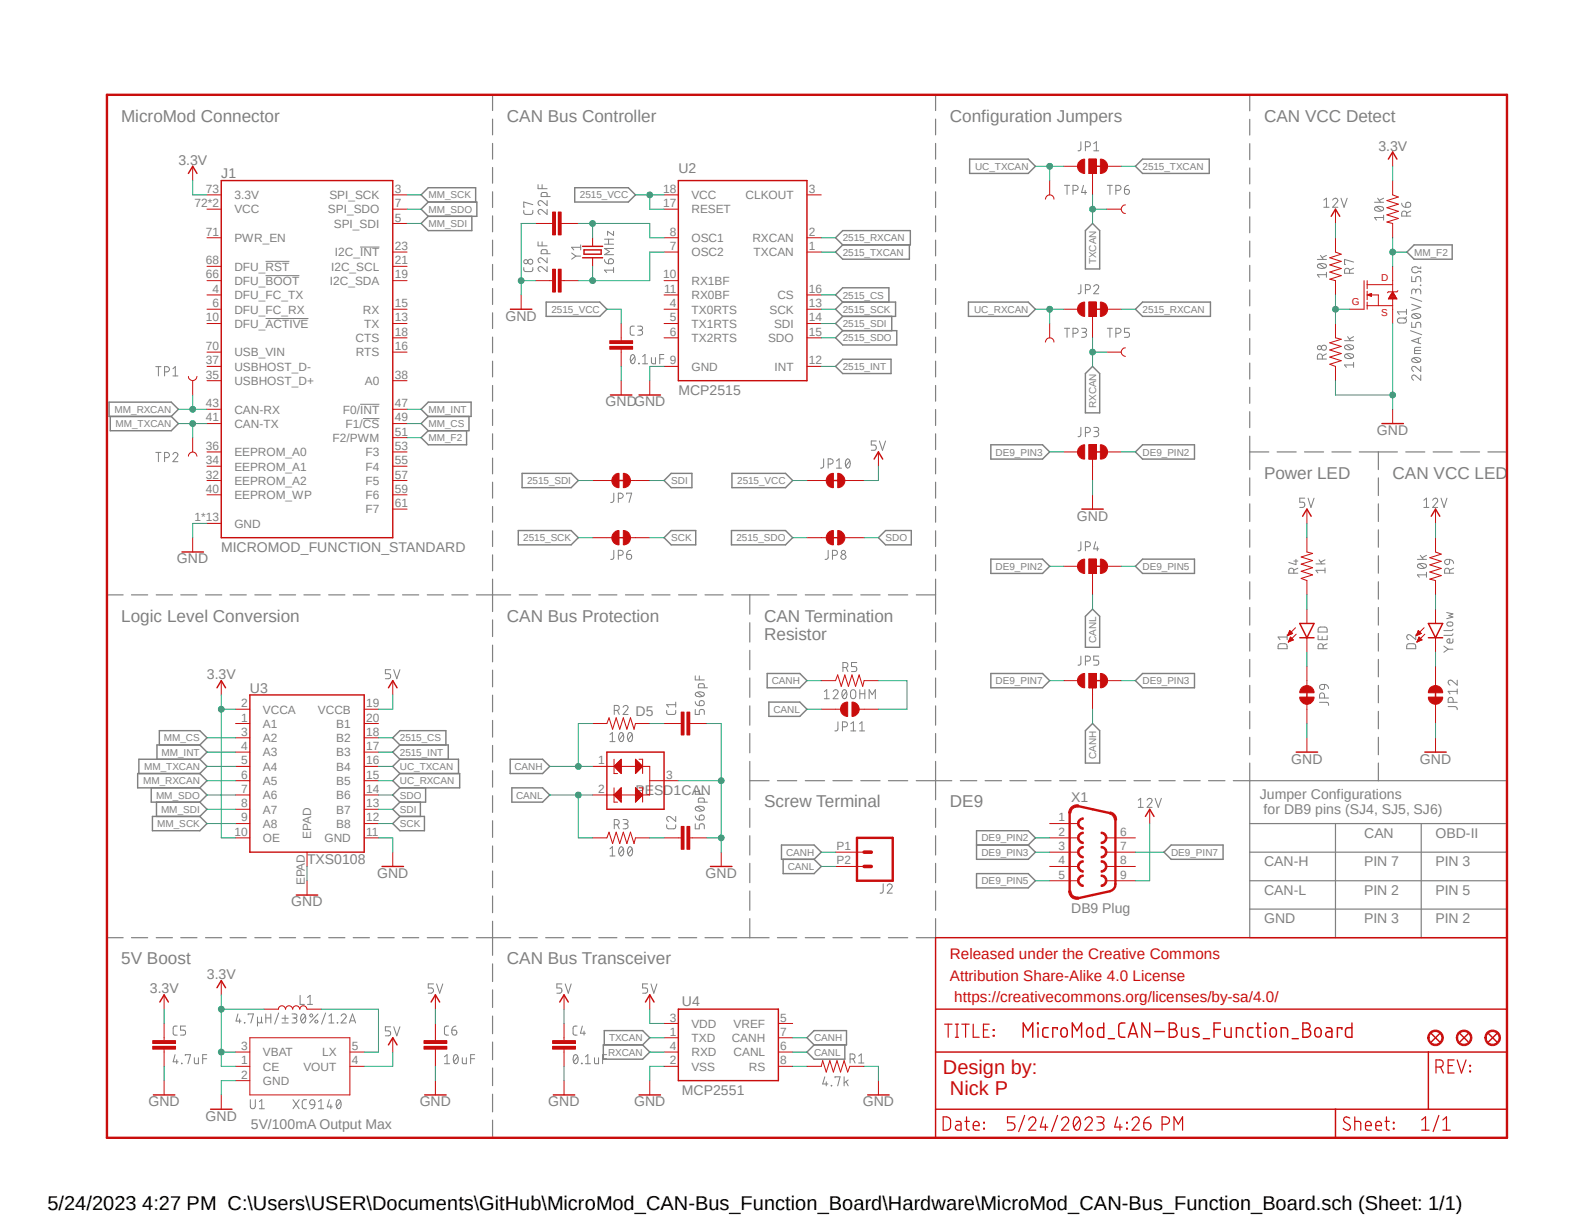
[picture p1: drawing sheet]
<svg xmlns="http://www.w3.org/2000/svg" width="279mm" height="216mm" viewBox="0 0 279 216" stroke-linecap="round" stroke-linejoin="round" font-family="sans-serif">
<defs><g id="words">
<g font-size="3.6" fill="#c90d0c">
<text x="167.6" y="190.8">Design by:</text>
<text x="168.8" y="194.6">Nick P</text>
</g>
<text font-size="3.6" x="8.4" y="214.9">5/24/2023 4:27 PM C:\Users\USER\Documents\GitHub\MicroMod_CAN-Bus_Function_Board\Hardware\MicroMod_CAN-Bus_Function_Board.sch (Sheet: 1/1)</text>
<g font-size="3" fill="#808080">
<text x="21.5" y="21.6">MicroMod Connector</text>
<text x="90.1" y="21.6">CAN Bus Controller</text>
<text x="168.8" y="21.6">Configuration Jumpers</text>
<text x="224.7" y="21.6">CAN VCC Detect</text>
<text x="224.7" y="85">Power LED</text>
<text x="247.5" y="85">CAN VCC LED</text>
<text x="21.5" y="110.4">Logic Level Conversion</text>
<text x="90.1" y="110.4">CAN Bus Protection</text>
<text x="135.8" y="110.4">CAN Termination</text>
<text x="135.8" y="113.7">Resistor</text>
<text x="135.8" y="143.5">Screw Terminal</text>
<text x="168.8" y="143.5">DE9</text>
<text x="21.5" y="171.4">5V Boost</text>
<text x="90.1" y="171.4">CAN Bus Transceiver</text>
</g>
<g font-size="2.7" fill="#c90d0c">
<text x="168.8" y="170.4">Released under the Creative Commons</text>
<text x="168.8" y="174.2">Attribution Share-Alike 4.0 License</text>
<text x="169.6" y="178.1">https://creativecommons.org/licenses/by-sa/4.0/</text>
</g>
<g font-size="2.5" fill="#808080">
<text x="31.7" y="29.3">3.3V</text>
<text x="245" y="26.8">3.3V</text>
<text x="39.3" y="31.6">J1</text>
<text x="120.6" y="30.8">U2</text>
<text x="89.8" y="57">GND</text>
<text x="120.6" y="70.2">MCP2515</text>
<text x="107.6" y="72.2">GNDGND</text>
<text x="244.7" y="77.3">GND</text>
<text x="191.4" y="92.5">GND</text>
<text x="31.5" y="100.1">GND</text>
<text x="39.3" y="98.1">MICROMOD_FUNCTION_STANDARD</text>
<text x="36.8" y="120.7">3.3V</text>
<text x="44.4" y="123.1">U3</text>
<text x="112.9" y="127.3">D5</text>
<text x="229.5" y="135.7">GND</text>
<text x="252.4" y="135.7">GND</text>
<text x="112.9" y="141.3">PESD1CAN</text>
<text x="190.4" y="142.5">X1</text>
<text x="223.9" y="141.9">Jumper Configurations</text>
<text x="224.6" y="144.6">for DB9 pins (SJ4, SJ5, SJ6)</text>
<text x="242.4" y="148.9">CAN</text>
<text x="255.1" y="148.9">OBD-II</text>
<text x="54.6" y="153.6">TXS0108</text>
<text x="224.7" y="154">CAN-H</text>
<text x="242.4" y="154">PIN 7</text>
<text x="255.1" y="154">PIN 3</text>
<text x="51.8" y="161.1">GND</text>
<text x="67" y="156">GND</text>
<text x="125.4" y="156">GND</text>
<text x="224.7" y="159">CAN-L</text>
<text x="242.4" y="159">PIN 2</text>
<text x="255.1" y="159">PIN 5</text>
<text x="190.4" y="162.2">DB9 Plug</text>
<text x="224.7" y="164.1">GND</text>
<text x="242.4" y="164.1">PIN 3</text>
<text x="255.1" y="164.1">PIN 2</text>
<text x="36.8" y="174">3.3V</text>
<text x="26.6" y="176.5">3.3V</text>
<text x="121.2" y="178.7">U4</text>
<text x="26.4" y="196.6">GND</text>
<text x="74.6" y="196.6">GND</text>
<text x="97.5" y="196.6">GND</text>
<text x="112.7" y="196.6">GND</text>
<text x="121.2" y="194.6">MCP2551</text>
<text x="153.3" y="196.6">GND</text>
<text x="36.5" y="199.1">GND</text>
<text x="44.6" y="200.5">5V/100mA Output Max</text>
</g>
<g font-size="2.1" fill="#808080">
<text x="36.6" y="34.3">73</text>
<text x="41.7" y="35.4">3.3V</text>
<text x="58.5" y="35.4">SPI_SCK</text>
<text x="70.1" y="34.3">3</text>
<text x="117.9" y="34.3">18</text>
<text x="122.9" y="35.4">VCC</text>
<text x="132.5" y="35.4">CLKOUT</text>
<text x="143.8" y="34.3">3</text>
<text x="34.6" y="36.8">72*2</text>
<text x="36.6" y="41.9">71</text>
<text x="41.7" y="37.9">VCC</text>
<text x="58.3" y="37.9">SPI_SDO</text>
<text x="59.4" y="40.5">SPI_SDI</text>
<text x="70.1" y="36.8">7</text>
<text x="70.1" y="39.4">5</text>
<text x="117.9" y="36.8">17</text>
<text x="119" y="41.9">8</text>
<text x="122.9" y="37.9">RESET</text>
<text x="143.8" y="41.9">2</text>
<text x="36.6" y="46.9">68</text>
<text x="41.7" y="43">PWR_EN</text>
<text x="59.5" y="45.6">I2C_INT</text>
<text x="70.1" y="44.4">23</text>
<text x="70.1" y="46.9">21</text>
<text x="119" y="44.4">7</text>
<text x="122.9" y="43">OSC1</text>
<text x="122.9" y="45.6">OSC2</text>
<text x="133.7" y="43">RXCAN</text>
<text x="133.9" y="45.6">TXCAN</text>
<text x="143.8" y="44.4">1</text>
<text x="36.6" y="49.5">66</text>
<text x="37.8" y="52">4</text>
<text x="41.7" y="48.1">DFU_RST</text>
<text x="41.7" y="50.6">DFU_BOOT</text>
<text x="41.7" y="53.2">DFU_FC_TX</text>
<text x="58.6" y="50.6">I2C_SDA</text>
<text x="58.8" y="48.1">I2C_SCL</text>
<text x="70.1" y="49.5">19</text>
<text x="117.9" y="49.5">10</text>
<text x="118" y="52">11</text>
<text x="122.9" y="53.2">RX0BF</text>
<text x="122.9" y="50.6">RX1BF</text>
<text x="138.2" y="53.2">CS</text>
<text x="143.8" y="52">16</text>
<text x="36.6" y="57.1">10</text>
<text x="37.8" y="54.6">6</text>
<text x="41.7" y="55.7">DFU_FC_RX</text>
<text x="41.7" y="58.3">DFU_ACTIVE</text>
<text x="64.5" y="55.7">RX</text>
<text x="64.7" y="58.3">TX</text>
<text x="70.1" y="54.6">15</text>
<text x="70.1" y="59.6">18</text>
<text x="70.1" y="57.1">13</text>
<text x="119" y="54.6">4</text>
<text x="119" y="57.1">5</text>
<text x="119" y="59.6">6</text>
<text x="122.9" y="55.7">TX0RTS</text>
<text x="122.9" y="58.3">TX1RTS</text>
<text x="136.8" y="55.7">SCK</text>
<text x="137.6" y="58.3">SDI</text>
<text x="143.8" y="54.6">13</text>
<text x="143.8" y="57.1">14</text>
<text x="143.8" y="59.6">15</text>
<text x="36.6" y="64.7">37</text>
<text x="36.6" y="62.2">70</text>
<text x="41.7" y="65.9">USBHOST_D-</text>
<text x="41.7" y="63.3">USB_VIN</text>
<text x="63.2" y="60.8">CTS</text>
<text x="63.2" y="63.3">RTS</text>
<text x="70.1" y="62.2">16</text>
<text x="119" y="64.7">9</text>
<text x="122.9" y="60.8">TX2RTS</text>
<text x="122.9" y="65.9">GND</text>
<text x="136.5" y="60.8">SDO</text>
<text x="137.7" y="65.9">INT</text>
<text x="143.8" y="64.7">12</text>
<text x="36.6" y="67.3">35</text>
<text x="41.7" y="68.4">USBHOST_D+</text>
<text x="64.9" y="68.4">A0</text>
<text x="70.1" y="67.3">38</text>
<text x="36.6" y="74.9">41</text>
<text x="36.6" y="72.3">43</text>
<text x="41.7" y="76">CAN-TX</text>
<text x="41.7" y="73.5">CAN-RX</text>
<text x="60.9" y="73.5">F0/INT</text>
<text x="61.4" y="76">F1/CS</text>
<text x="70.1" y="72.3">47</text>
<text x="70.1" y="77.4">51</text>
<text x="70.1" y="74.9">49</text>
<text x="36.6" y="80">36</text>
<text x="36.6" y="82.5">34</text>
<text x="41.7" y="81.1">EEPROM_A0</text>
<text x="41.7" y="83.6">EEPROM_A1</text>
<text x="59.1" y="78.6">F2/PWM</text>
<text x="64.9" y="83.6">F4</text>
<text x="64.9" y="81.1">F3</text>
<text x="70.1" y="82.5">55</text>
<text x="70.1" y="80">53</text>
<text x="36.6" y="85">32</text>
<text x="36.6" y="87.6">40</text>
<text x="41.7" y="86.1">EEPROM_A2</text>
<text x="41.7" y="88.7">EEPROM_WP</text>
<text x="64.9" y="88.7">F6</text>
<text x="64.9" y="86.1">F5</text>
<text x="70.1" y="87.6">59</text>
<text x="70.1" y="85">57</text>
<text x="34.6" y="92.7">1*13</text>
<text x="41.7" y="93.8">GND</text>
<text x="64.9" y="91.2">F7</text>
<text x="70.1" y="90.1">61</text>
<text x="42.8" y="125.7">2</text>
<text x="65.1" y="125.7">19</text>
<text x="42.8" y="128.2">1</text>
<text x="42.8" y="130.7">3</text>
<text x="46.7" y="129.3">A1</text>
<text x="46.7" y="131.9">A2</text>
<text x="46.7" y="126.8">VCCA</text>
<text x="56.5" y="126.8">VCCB</text>
<text x="59.8" y="131.9">B2</text>
<text x="59.8" y="129.3">B1</text>
<text x="65.1" y="130.7">18</text>
<text x="65.1" y="128.2">20</text>
<text x="42.8" y="133.3">4</text>
<text x="42.8" y="135.8">5</text>
<text x="46.7" y="134.4">A3</text>
<text x="46.7" y="136.9">A4</text>
<text x="59.8" y="136.9">B4</text>
<text x="59.8" y="134.4">B3</text>
<text x="65.1" y="135.8">16</text>
<text x="65.1" y="133.3">17</text>
<text x="106.3" y="135.8">1</text>
<text x="42.8" y="138.3">6</text>
<text x="42.8" y="140.9">7</text>
<text x="42.8" y="143.4">8</text>
<text x="46.7" y="139.5">A5</text>
<text x="46.7" y="142">A6</text>
<text x="59.8" y="142">B6</text>
<text x="59.8" y="139.5">B5</text>
<text x="65.1" y="143.4">13</text>
<text x="65.1" y="140.9">14</text>
<text x="65.1" y="138.3">15</text>
<text x="106.3" y="140.9">2</text>
<text x="118.4" y="138.3">3</text>
<text x="41.7" y="148.5">10</text>
<text x="42.8" y="146">9</text>
<text x="46.7" y="149.6">OE</text>
<text x="46.7" y="144.6">A7</text>
<text x="46.7" y="147.1">A8</text>
<text x="55.3" y="149.1" transform="rotate(-90 55.3 149.1)">EPAD</text>
<text x="57.7" y="149.6">GND</text>
<text x="59.8" y="147.1">B8</text>
<text x="59.8" y="144.6">B7</text>
<text x="65.1" y="146">12</text>
<text x="65.1" y="148.5">11</text>
<text x="188.1" y="146">1</text>
<text x="188.1" y="148.5">2</text>
<text x="199.1" y="148.5">6</text>
<text x="148.7" y="151">P1</text>
<text x="148.7" y="153.6">P2</text>
<text x="188.1" y="151">3</text>
<text x="188.1" y="153.6">4</text>
<text x="199.1" y="151">7</text>
<text x="199.1" y="153.6">8</text>
<text x="54.2" y="157.3" transform="rotate(-90 54.2 157.3)">EPAD</text>
<text x="188.1" y="156.1">5</text>
<text x="199.1" y="156.1">9</text>
<text x="119" y="184.1">1</text>
<text x="119" y="181.5">3</text>
<text x="122.9" y="185.2">TXD</text>
<text x="122.9" y="182.6">VDD</text>
<text x="130" y="185.2">CANH</text>
<text x="130.4" y="182.6">VREF</text>
<text x="138.7" y="181.5">5</text>
<text x="138.7" y="184.1">7</text>
<text x="42.8" y="189.1">1</text>
<text x="42.8" y="186.6">3</text>
<text x="42.8" y="191.7">2</text>
<text x="46.7" y="190.2">CE</text>
<text x="46.7" y="187.7">VBAT</text>
<text x="53.9" y="190.2">VOUT</text>
<text x="57.2" y="187.7">LX</text>
<text x="62.5" y="186.6">5</text>
<text x="62.5" y="189.1">4</text>
<text x="119" y="189.1">2</text>
<text x="119" y="186.6">4</text>
<text x="122.9" y="190.2">VSS</text>
<text x="122.9" y="187.7">RXD</text>
<text x="130.4" y="187.7">CANL</text>
<text x="133.1" y="190.2">RS</text>
<text x="138.7" y="186.6">6</text>
<text x="138.7" y="189.1">8</text>
<text x="46.7" y="192.8">GND</text>
</g>
<g font-size="1.8" fill="#808080">
<text x="76.2" y="35.3">MM_SCK</text>
<text x="103.1" y="35.3">2515_VCC</text>
<text x="173.3" y="30.2">UC_TXCAN</text>
<text x="203.1" y="30.2">2515_TXCAN</text>
<text x="76.2" y="40.3">MM_SDI</text>
<text x="76.2" y="37.8">MM_SDO</text>
<text x="149.8" y="42.9">2515_RXCAN</text>
<text x="149.8" y="45.4">2515_TXCAN</text>
<text x="194.8" y="46.9" transform="rotate(-90 194.8 46.9)">TXCAN</text>
<text x="251.3" y="45.4">MM_F2</text>
<text x="149.8" y="53">2515_CS</text>
<text x="98" y="55.6">2515_VCC</text>
<text x="149.8" y="55.6">2515_SCK</text>
<text x="149.8" y="58.1">2515_SDI</text>
<text x="173.1" y="55.6">UC_RXCAN</text>
<text x="203.1" y="55.6">2515_RXCAN</text>
<text x="149.8" y="65.7">2515_INT</text>
<text x="149.8" y="60.7">2515_SDO</text>
<text x="20.4" y="73.4">MM_RXCAN</text>
<text x="20.5" y="75.9">MM_TXCAN</text>
<text x="76.2" y="75.9">MM_CS</text>
<text x="76.2" y="73.4">MM_INT</text>
<text x="194.8" y="72.5" transform="rotate(-90 194.8 72.5)">RXCAN</text>
<text x="76.2" y="78.4">MM_F2</text>
<text x="177" y="81">DE9_PIN3</text>
<text x="203.1" y="80.9">DE9_PIN2</text>
<text x="93.7" y="86">2515_SDI</text>
<text x="119.3" y="86">SDI</text>
<text x="131" y="86">2515_VCC</text>
<text x="93" y="96.2">2515_SCK</text>
<text x="119.3" y="96.2">SCK</text>
<text x="130.9" y="96.2">2515_SDO</text>
<text x="157.4" y="96.2">SDO</text>
<text x="177" y="101.3">DE9_PIN2</text>
<text x="203.1" y="101.3">DE9_PIN5</text>
<text x="194.8" y="114.2" transform="rotate(-90 194.8 114.2)">CANL</text>
<text x="137.2" y="121.6">CANH</text>
<text x="177" y="121.6">DE9_PIN7</text>
<text x="203.1" y="121.6">DE9_PIN3</text>
<text x="29.1" y="131.7">MM_CS</text>
<text x="71.1" y="131.7">2515_CS</text>
<text x="137.5" y="126.7">CANL</text>
<text x="25.6" y="136.8">MM_TXCAN</text>
<text x="28.7" y="134.3">MM_INT</text>
<text x="71.1" y="134.3">2515_INT</text>
<text x="71.1" y="136.8">UC_TXCAN</text>
<text x="91.4" y="136.8">CANH</text>
<text x="194.8" y="134.8" transform="rotate(-90 194.8 134.8)">CANH</text>
<text x="25.4" y="139.4">MM_RXCAN</text>
<text x="27.7" y="141.9">MM_SDO</text>
<text x="71.1" y="141.9">SDO</text>
<text x="71.1" y="139.4">UC_RXCAN</text>
<text x="91.7" y="141.9">CANL</text>
<text x="27.9" y="147">MM_SCK</text>
<text x="28.6" y="144.4">MM_SDI</text>
<text x="71.1" y="147">SCK</text>
<text x="71.1" y="144.4">SDI</text>
<text x="174.5" y="149.5">DE9_PIN2</text>
<text x="139.7" y="152.1">CANH</text>
<text x="140" y="154.6">CANL</text>
<text x="174.5" y="152.1">DE9_PIN3</text>
<text x="208.2" y="152.1">DE9_PIN7</text>
<text x="174.5" y="157.1">DE9_PIN5</text>
<text x="108.2" y="185">TXCAN</text>
<text x="144.7" y="185">CANH</text>
<text x="108.1" y="187.6">RXCAN</text>
<text x="144.7" y="187.6">CANL</text>
</g>
<g font-size="1.8" fill="#c90d0c">
<text x="245.5" y="49.9">D</text>
<text x="240.3" y="54.2">G</text>
<text x="245.5" y="56.2">S</text>
</g>
</g></defs>
<path d="M18.5 16.6l250.8 186.1M269.3 16.6l-250.8 186.1" fill="none" stroke="#fff" stroke-width=".18"/>
<g fill="none" stroke="#808080" stroke-width=".21">
<path d="M87.5 16.8v2.8M166.3 16.8v2.8M222.1 16.8v2.9M87.5 21.2v2.8M87.5 25.5v2.8M87.5 29.8v2.8M87.5 34.1v2.8M87.5 38.4v2.8M166.3 21.2v2.8M166.3 25.5v2.8M166.3 29.8v2.8M166.3 34.1v2.8"/>
<path d="M166.3 38.4v2.8M222.1 21.2v2.8M222.1 25.5v2.9M222.1 29.8v2.9M222.1 34.2v2.8M222.1 38.5v2.9M87.5 42.7v2.8M87.5 47v2.8M87.5 51.3v2.8M87.5 55.6v2.8M87.5 59.9v2.8M166.3 42.7v2.8"/>
<path d="M166.3 47v2.8M166.3 51.3v2.8M166.3 55.6v2.8M166.3 59.9v2.8M222.1 42.8v2.9M222.1 47.2v2.8M222.1 51.5v2.9M222.1 55.8v2.9M87.5 64.2v2.8M87.5 68.5v2.8M87.5 72.8v2.8M87.5 77.1v2.8"/>
<path d="M166.3 64.2v2.8M166.3 68.5v2.8M166.3 72.8v2.8M166.3 77.1v2.8M222.1 60.2v2.8M222.1 64.5v2.9M222.1 68.8v2.9M222.1 73.2v2.8M222.1 77.5v5.9M87.5 81.4v2.8M87.5 85.7v2.8M87.5 90v2.8"/>
<path d="M87.5 94.3v2.8M87.5 98.6v2.8M166.3 81.4v2.8M166.3 85.7v2.8M166.3 90v2.8M166.3 94.3v2.8M166.3 98.6v2.8M222.1 84.9v3.2M222.1 89.5v3.2M222.1 94.1v3.1M222.1 98.8v3.1M222.1 80.3h3.4"/>
<path d="M227 80.3h3.4M231.9 80.3h3.3M236.7 80.3h3.4M241.6 80.3h6.8M245 80.3v3.1M245 84.9v3.2M245 89.5v3.2M245 94.1v3.1M245 98.8v3.1M249.9 80.3h3.3M254.7 80.3h3.4M259.6 80.3h3.4"/>
<path d="M264.5 80.3h3.3M19 105.7h2.9M23.4 105.7h2.8M27.8 105.7h2.8M32.1 105.7h2.9M36.5 105.7h2.9M40.9 105.7h2.9M45.3 105.7h2.9M49.7 105.7h2.8M54 105.7h2.9M58.4 105.7h2.9M62.8 105.7h2.9"/>
<path d="M67.2 105.7h2.9M71.5 105.7h2.9M75.9 105.7h2.9M80.3 105.7h2.9M84.7 105.7h6.1M87.5 102.9v5.8M87.5 110.2v2.9M87.5 114.6v3M87.5 119.1v2.9M92.3 105.7h3.2M97 105.7h3.2M101.7 105.7h3.2"/>
<path d="M106.4 105.7h3.2M111.2 105.7h3.2M115.9 105.7h3.2M120.6 105.7h3.2M125.3 105.7h3.2M130 105.7h6.7M133.3 105.7v3.4M133.3 110.7v3.4M133.3 115.6v3.4M138.2 105.7h3.4M143.1 105.7h3.5M148 105.7h3.5"/>
<path d="M153 105.7h3.4M157.9 105.7h3.4M162.9 105.7h3.4M166.3 102.9v6.2M166.3 110.7v3.4M166.3 115.6v3.4M222.1 103.4v3.1M222.1 107.9v3.2M222.1 112.6v3.1M222.1 117.2v3.1M245 103.4v3.1M245 107.9v3.2"/>
<path d="M245 112.6v3.1M245 117.2v3.1M87.5 123.5v3M87.5 128v3M87.5 132.5v2.9M87.5 136.9v3M133.3 138.7h3.4M133.3 120.5v3.4M133.3 125.4v3.5M133.3 130.3v3.5M133.3 135.3v6.8M138.2 138.7h3.4"/>
<path d="M143.1 138.7h3.5M148 138.7h3.5M153 138.7h3.4M157.9 138.7h3.4M162.9 138.7h6.3M166.3 120.5v3.4M166.3 125.4v3.5M166.3 130.3v3.5M166.3 135.3v6.8M170.7 138.7h2.9M175.1 138.7h2.9M179.5 138.7h2.9"/>
<path d="M183.9 138.7h2.9M188.3 138.7h3M192.7 138.7h3M197.1 138.7h3M201.5 138.7h3M206 138.7h2.9M210.4 138.7h2.9M214.8 138.7h2.9M222.1 135.6v31h45.7v-27.9h-48.6M222.1 121.8v3.1M222.1 126.4v3.1M222.1 131v3.1"/>
<path d="M245 121.8v3.1M245 126.4v3.1M245 131v3.1M245 135.6v3.1M87.5 141.4v3M87.5 145.8v3M87.5 150.3v2.9M87.5 154.8v2.9M87.5 159.2v3M133.3 143.6v3.4M133.3 148.5v3.4M133.3 153.4v3.4"/>
<path d="M133.3 158.3v3.5M166.3 143.6v3.4M166.3 148.5v3.4M166.3 153.4v3.4M166.3 158.3v3.5M222.1 146.3h45.7M222.1 151.4h45.7M222.1 156.5h45.7M237.4 146.3v20.3M252.6 146.3v20.3M19 166.6h2.9M23.4 166.6h2.8"/>
<path d="M27.8 166.6h2.8M32.1 166.6h2.9M36.5 166.6h2.9M40.9 166.6h2.9M45.3 166.6h2.9M49.7 166.6h2.8M54 166.6h2.9M58.4 166.6h2.9M62.8 166.6h2.9M67.2 166.6h2.9M71.5 166.6h2.9M75.9 166.6h2.9"/>
<path d="M80.3 166.6h2.9M84.7 166.6h6.1M87.5 163.7v6.1M87.5 171.3v3.1M87.5 175.9v3.1M92.3 166.6h3.2M97 166.6h3.2M101.7 166.6h3.2M106.4 166.6h3.2M111.2 166.6h3.2M115.9 166.6h3.2M120.6 166.6h3.2"/>
<path d="M125.3 166.6h3.2M130 166.6h6.7M133.3 163.2v3.4M138.2 166.6h3.4M143.1 166.6h3.5M148 166.6h3.5M153 166.6h3.4M157.9 166.6h3.4M166.3 163.2v3.4h-3.4M222.1 161.5h45.7M87.5 180.6v3.1M87.5 185.2v3.1"/>
<path d="M87.5 189.8v3.1M87.5 194.4v3.2M87.5 199.1v3.1"/>
</g>
<g fill="none" stroke="#808080" stroke-width=".18">
<path d="M93.1 37.4v.5l.4 .2h1l.2-.3v-.4M94.7 36.4l-1.6-.5v.9h.2M95.6 32.8v.7h1.6M96.4 32.8v.7M97.2 37.2v.9l-.8-.8a.44 .44 0 0 0-.8 .2 .44 .44 0 0 0 .4 .6M97.2 35.6v.9l-.8-.7a.44 .44 0 0 0-.8 .1 .44 .44 0 0 0 .4 .6M97.2 34.9v-.6l-.1-.1-.8 .1-.1 .6h1.6M189.2 32.9h.9M189.7 32.9v1.6M190.7 33.8h.5a.45 .45 0 0 0 .4-.3 .45 .45 0 0 0-.2-.5l-.7-.1v1.6M192.1 25.2v1.3a.38 .38 0 0 1-.5 .3M192.6 32.9l-.4 1.3h.9"/>
<path d="M192.9 33.8v.7M192.9 26.1h.4a.45 .45 0 0 0 .5-.5 .45 .45 0 0 0-.5-.4h-.4v1.6M194.4 26.8h.9M194.4 25.5l.5-.3v1.6M196.8 32.9h.9M197.3 32.9v1.6M198.3 33.8h.5a.45 .45 0 0 0 .4-.3 .45 .45 0 0 0-.2-.5l-.7-.1v1.6M199.9 33.7h.5a.44 .44 0 0 1 .3 .4 .44 .44 0 0 1-.4 .4 .44 .44 0 0 1-.4-.4zM200.6 32.9a.72 .72 0 0 0-.7 .8M235.3 35.6l.5-.4v1.6M235.3 36.8h.9M236.9 35.6a.45 .45 0 0 1 .6-.4 .45 .45 0 0 1 .1 .7l-.7 .9h.9"/>
<path d="M238.3 35.2l.6 1.6 .5-1.6M244.3 35.9h1.6M244.3 36.9l.8-.2a.58 .58 0 0 1 .8 .6l-.8 .2a.58 .58 0 0 1-.8-.6zM244.6 36.7l1 .8M244.9 35.2l.5 .7M245.9 38.7h-1.6l.3 .4M245.9 38.2v.9M245.9 35.2l-.7 .4M249.1 36.1a.72 .72 0 0 0 .8 .7M249.9 36.1a.46 .46 0 0 1 .8 .1 .46 .46 0 0 1-.4 .6h-.4zM250 38.4v-.7a.46 .46 0 0 0-.5-.2 .46 .46 0 0 0-.4 .4v.5h1.6M250.7 37.5l-.7 .3"/>
<path d="M47.2 46.4h4.2M47.2 49h6M47.2 56.6h7.6M64 43.9h3.4M93.1 47.5v.6l.4 .2 1-.1 .2-.3v-.4M95.6 43v.7h1.6M96.4 43v.7M97.2 47.4v.9l-.8-.8a.44 .44 0 0 0-.8 .1 .44 .44 0 0 0 .4 .7M97.2 45.8v.9l-.8-.8a.44 .44 0 0 0-.8 .2 .44 .44 0 0 0 .4 .6M97.2 45.1v-.6l-.1-.1h-.8l-.1 .7h1.6M101.6 45l.8 .5M102.4 45.5l-.8 .6"/>
<path d="M102.4 45.5h.8M103.2 43.9h-1.6l.4 .5M103.2 43.5v.9M107.4 46.1a.72 .72 0 0 0 .8 .8M107.4 43.4h1.7M107.4 42.5h1.7M108.2 42.5v.9M108.2 46.1a.45 .45 0 0 1 .8 .1 .45 .45 0 0 1-.4 .7h-.4zM109.1 48h-1.7l.4 .4M109.1 41.1v.7l-1.1-.7v.7M109.1 47.5v.9M109.1 44.2h-1.7l.9 .5-.9 .6h1.7"/>
<path d="M112.7 58h-.5l-.2 .3 .1 1.1 .1 .1 .5 .1M113.3 58h.6a.36 .36 0 0 1 .3 .3 .36 .36 0 0 1-.3 .4h-.4M113.7 58.7a.45 .45 0 0 1 .5 .2 .45 .45 0 0 1 0 .5l-.5 .2h-.4M189.2 58.3h.9M189.7 58.3v1.6M190.7 59.2h.5a.45 .45 0 0 0 .4-.3 .45 .45 0 0 0-.2-.5l-.7-.1v1.6M192.1 50.6v1.2a.38 .38 0 0 1-.5 .4M192.2 58.3l.8 .1a.34 .34 0 0 1 0 .6l-.6 .1M192.7 59.1a.44 .44 0 0 1 .4 .3 .44 .44 0 0 1-.2 .5h-.7M192.9 51.5h.4a.45 .45 0 0 0 .5-.5 .45 .45 0 0 0-.5-.4h-.4v1.6M194.4 50.9a.44 .44 0 0 1 .6-.3 .44 .44 0 0 1 .2 .7l-.8 .9h.9M196.8 58.3h.9"/>
<path d="M197.3 58.3v1.6M198.3 59.2h.5a.45 .45 0 0 0 .4-.3 .45 .45 0 0 0-.2-.5l-.7-.1v1.6M200.7 58.3h-.8v.8h.5a.45 .45 0 0 1 .4 .4 .45 .45 0 0 1-.4 .4h-.5M234.1 46.1h1.7M234.2 47.1l.7-.3a.58 .58 0 0 1 .8 .7l-.8 .2a.58 .58 0 0 1-.7-.6zM234.5 46.9l.9 .7M234.7 45.4l.5 .7M235.8 48.8h-1.7l.4 .5M235.8 48.4v.9M235.8 45.4l-.8 .4M239.5 59.8l.5 .7M239.9 48.6l-.1-.7a.46 .46 0 0 0-.5-.2 .46 .46 0 0 0-.3 .4v.5h1.6"/>
<path d="M240.6 59.8l-.8 .4M240.6 46.6l-1.6-.5v.9h.1M240.6 47.7l-.7 .3M248.4 56.7a1.3 1.3 0 0 1 1.4-.1 .46 .46 0 0 1 .2 .5 .46 .46 0 0 1-.5 .3h-.9l-.2-.2zM250 56.3l-.4 .4M250 55.4h-1.6l.3 .5M250 54.9v1M250.7 58.8l2 .7M250.7 52.8l2 .8M250.9 57.3v.9h.7v-.5a.45 .45 0 0 1 .5-.4 .45 .45 0 0 1 .4 .4v.5M250.9 49.1v.9h.7v-.5a.45 .45 0 0 1 .5-.4 .45 .45 0 0 1 .4 .4v.5M250.9 54.1l1.6 .5-1.6 .6"/>
<path d="M251 56l.7-.3a.58 .58 0 0 1 .8 .6 1.09 1.09 0 0 1-1.6-.1zM251.2 55.8l1 .7M251.6 51.8l.1-.2a.46 .46 0 0 1 .5-.2 .46 .46 0 0 1 .3 .4v.4M251.6 52.1v-.4a.36 .36 0 0 0-.3-.4 .36 .36 0 0 0-.4 .4v.5M252.4 50.7l.1 .1zM252.5 47.4v.3h-.4a.6 .6 0 0 0-1-.2 .6 .6 0 0 0 0 .9 .6 .6 0 0 0 1-.2h.4v.3M252.5 60l-1.6 .5 1.6 .6M27.7 65.2h.9M28.2 65.2v1.6M29.3 66.1h.4a.47 .47 0 0 0 .4-.5 .47 .47 0 0 0-.4-.4h-.4v1.6M30.7 65.5l.5-.3v1.6M30.7 66.8h.9"/>
<path d="M64 71.8h3.4M64.5 74.4h2.9M112.3 63.1l.2-.1a1.02 1.02 0 0 1 0 1.6 1.02 1.02 0 0 1-.2-1.5zM112.8 63.4l-.7 .9M113.5 64.6h.1zM114.2 64.6h.9M114.2 63.4l.4-.4v1.6M115.8 63.5v1l.3 .1h.4v-1.1M117.3 63.8h.7M118 63h-.7v1.6M155.7 78.4h-.8v.7h.5a.47 .47 0 0 1 .4 .4 .47 .47 0 0 1-.4 .5h-.5M156.3 78.4l.5 1.6 .6-1.6"/>
<path d="M192.1 75.9v1.3a.38 .38 0 0 1-.5 .4M192.9 76.9h.4a.47 .47 0 0 0 .5-.5 .47 .47 0 0 0-.5-.5h-.4v1.7M194.4 75.9h.5a.36 .36 0 0 1 .4 .4 .36 .36 0 0 1-.4 .4h-.3M194.9 76.7a.47 .47 0 0 1 .4 .4 .47 .47 0 0 1-.4 .5h-.5M235 63.8v-.5a.45 .45 0 0 0-.3-.4 .45 .45 0 0 0-.5 .2l-.1 .7h1.7M235.8 62.9l-.8 .3M239 60.5h1.6M239 63.1l.8-.3a.58 .58 0 0 1 .7 .7 1.09 1.09 0 0 1-1.5-.2zM239 61.5l.8-.2a.58 .58 0 0 1 .7 .6 1.09 1.09 0 0 1-1.5-.2zM239.3 62.9l.9 .7M239.3 61.3l.9 .8M240.6 64.9h-1.6l.3 .4"/>
<path d="M240.6 64.4v.9M251 63.8a1.09 1.09 0 0 1 1.5 .2 .74 .74 0 0 1-1.1 .4l-.4-.2zM251.2 63.6l1 .7M251.4 62.3h1.1M252.1 60.2v.8M252.5 66.6v1l-.9-.8a.45 .45 0 0 0-.7 .1 .45 .45 0 0 0 .3 .7M252.5 65.1v.9l-.9-.8a.45 .45 0 0 0-.7 .2 .45 .45 0 0 0 .3 .6M252.5 61.7h-.8l-.3 .3v.8h1.1M27.7 80.4h.9M28.2 80.4v1.6M29.3 81.3h.4a.47 .47 0 0 0 .4-.4 .47 .47 0 0 0-.4-.5h-.4v1.6M30.7 80.8a.43 .43 0 0 1 .6-.4 .43 .43 0 0 1 .2 .7l-.8 .9h.9"/>
<path d="M109.1 97.8v1.3a.4 .4 0 0 1-.6 .3M109.1 87.6v1.3a.45 .45 0 0 1-.6 .4M109.9 98.7h.4a.45 .45 0 0 0 .5-.4 .45 .45 0 0 0-.3-.5h-.6v1.6M109.9 88.6h.4a.47 .47 0 0 0 .5-.5 .47 .47 0 0 0-.5-.5h-.4v1.7M111.4 98.5h.5a.45 .45 0 0 1 .4 .5 .45 .45 0 0 1-.5 .4 .45 .45 0 0 1-.4-.4zM111.4 87.8v-.2h.9l-.5 1.7M112.1 97.8a.72 .72 0 0 0-.7 .7M146.4 81.5v1.3a.45 .45 0 0 1-.6 .4M147.2 97.8v1.3a.44 .44 0 0 1-.6 .3M147.2 82.5h.4a.47 .47 0 0 0 .5-.5 .47 .47 0 0 0-.5-.5h-.4v1.7M148 98.7l.6-.1a.46 .46 0 0 0 .2-.5 .46 .46 0 0 0-.4-.3h-.4v1.6M148.7 83.2h.9"/>
<path d="M148.7 81.9l.4-.4v1.7M150.5 81.6l.2-.1a.96 .96 0 0 1 0 1.7 1.06 1.06 0 0 1-.2-1.6zM151 81.9l-.7 .9M192.1 96.3v1.2a.38 .38 0 0 1-.5 .4M192.9 97.2h.4a.45 .45 0 0 0 .5-.3 .45 .45 0 0 0 0-.4l-.5-.2h-.4v1.6M194.7 96.3l-.3 1.2h.9M195 97.2v.7M230 99.7h.7M230.3 99.4v.9l-1.2-.4M231.9 88.5h-.9v.7h.6a.49 .49 0 0 1 .3 .5 .49 .49 0 0 1-.3 .5h-.6M232.5 88.5l.5 1.7 .6-1.7M234.4 99.5l.5 .7"/>
<path d="M235.5 99.5l-.8 .4M251.9 99.4h1.6M252.4 98.7l.6 .7M253.1 90.2h.9M253.1 88.9l.4-.4v1.7M253.5 98.7l-.7 .4M254.6 88.9a.45 .45 0 0 1 .7-.4 .45 .45 0 0 1 .1 .7l-.8 1h.9M256.1 88.5l.6 1.7 .5-1.7M256.8 99.7l.4-.3h.4v.5a.46 .46 0 0 1-.6 .4 .46 .46 0 0 1-.2-.6zM257.6 99.4a.72 .72 0 0 1 .8 .7M69.4 119h-.9v.7h.5a.45 .45 0 0 1 .4 .5 .45 .45 0 0 1-.4 .4h-.5M70 119l.5 1.6 .6-1.6"/>
<path d="M149.8 118.6h.4a.45 .45 0 0 0 .5-.4 .45 .45 0 0 0-.5-.5h-.4v1.6M150.4 118.6l.3 .7M152.3 117.7h-1v.7h.6a.45 .45 0 0 1 .4 .5 .45 .45 0 0 1-.4 .4h-.6M192.1 116.6v1.3a.38 .38 0 0 1-.5 .3M192.9 117.5h.4a.45 .45 0 0 0 .5-.5 .45 .45 0 0 0-.5-.4h-.4v1.6M195.3 116.6h-.9v.7h.5a.46 .46 0 0 1 .4 .5 .46 .46 0 0 1-.4 .4h-.5M227.2 114.6a1.25 1.25 0 0 1 1.5 0l.1 .7h-1.6zM228.8 112.8v.9M228.8 113.2h-1.6l.3 .5M230 101.9v-.5a.45 .45 0 0 0-.5-.4 .45 .45 0 0 0-.4 .4v.5h1.6M230.7 101l-.7 .3M233.9 100.2h1.6"/>
<path d="M234.3 112.9v.8h1.6v-.8M234.3 111.6a1.3 1.3 0 0 1 1.4-.1l.1 .1 .1 .7h-1.6zM235 113.1v.6M235.2 115.3v-.4a.45 .45 0 0 0-.5-.5 .45 .45 0 0 0-.4 .5v.4h1.6M235.5 101.3h-1.6l.3 .5M235.5 100.9v.9M235.9 114.4l-.7 .3M250.1 114.6a1.3 1.3 0 0 1 1.3-.2l.2 .2v.7h-1.6zM251.6 112.8v.9l-.9-.8a.44 .44 0 0 0-.7 .1 .44 .44 0 0 0 .4 .7M252 100.4l.7-.3a.58 .58 0 0 1 .8 .7 1.09 1.09 0 0 1-1.6-.2zM252.3 100.2l.9 .7M253.5 102.2h-1.6l.4 .4"/>
<path d="M253.5 101.7v.9M256.6 114.8l.8 .6M257.1 108.8l1.1 .3-.7 .3 .7 .2-1.1 .3M257.2 110.7l.3-.2 .6 .1a.37 .37 0 0 1 .1 .4 .37 .37 0 0 1-.3 .3l-.6-.1-.2-.3zM257.4 115.4l-.8 .5M257.4 115.4h.8M257.6 101.9v-.7a.43 .43 0 0 0-.5-.2 .43 .43 0 0 0-.3 .4v.5h1.6M258.2 113.5l-.1 .7a.81 .81 0 0 1-.9-.1l-.1-.2a.43 .43 0 0 1 .6-.4v.8M258.2 112.6l-.2 .3h-1.4M258.2 111.8l-.2 .3h-1.4M258.4 101l-.8 .3M108.4 130.5l.4-.3v1.6"/>
<path d="M108.4 131.8h.9M109.2 126.2h.7a.46 .46 0 0 0 .2-.5 .46 .46 0 0 0-.5-.4h-.4v1.7M109.7 126.2l.4 .8M110.2 130.2h.2a.74 .74 0 0 1 .4 1.1l-.2 .4-.2 .1a.98 .98 0 0 1-.2-1.6zM110.7 125.7a.44 .44 0 0 1 .7-.3 .44 .44 0 0 1 .1 .7l-.8 .9h.9M110.8 130.5l-.7 .9M111.8 130.2h.2a.74 .74 0 0 1 .4 1.1l-.2 .4-.2 .1a.82 .82 0 0 1-.5-1.1zM112.4 130.5l-.8 .9M118.5 126.2v.6l.3 .2 1.1-.1 .2-.1v-.6M120.1 124.8v.8M120.1 125.2h-1.6l.3 .4M123.6 126.1v.9h.7v-.6a.46 .46 0 0 1 .4-.3 .46 .46 0 0 1 .5 .3v.6"/>
<path d="M123.6 124.7a.72 .72 0 0 0 .7 .7M123.6 120.1v.7h1.6M123.6 123.2l.8-.3a.58 .58 0 0 1 .7 .7l-.7 .2a.58 .58 0 0 1-.8-.6zM123.9 123l.9 .7M124.3 120.1v.7M124.5 124.5a.47 .47 0 0 1 .7 .3 .47 .47 0 0 1-.4 .6h-.5v-.6zM125.2 122.2l-.1-.7-.9 .1-.1 .6h1.6M146.5 122.9l.4-.3v1.6M146.5 124.2h.9M148.1 122.9a.44 .44 0 0 1 .6-.3 .44 .44 0 0 1 .1 .7l-.7 .9h.9M148.9 128.3v1.2a.4 .4 0 0 1-.5 .4M149.7 129.2h.5a.45 .45 0 0 0 .4-.5 .45 .45 0 0 0-.4-.4h-.5v1.6"/>
<path d="M149.9 122.6h.2a.74 .74 0 0 1 .4 1.1l-.2 .4-.2 .1a.98 .98 0 0 1-.2-1.6zM150.5 122.9l-.8 .9M151.2 129.9h.9M151.2 128.6l.5-.3v1.6M151.3 122.8a.46 .46 0 0 1 .5-.2 .46 .46 0 0 1 .3 .4v.7a.47 .47 0 0 1-.5 .5 .47 .47 0 0 1-.4-.5zM152.8 129.9h.9M152.8 128.6l.4-.3v1.6M152.8 122.6v1.6M152.8 123.3h.9M153.7 122.6v1.6M154.5 124.2v-1.6l.5 .8 .6-.8v1.6M234.5 124.8h1.3a.4 .4 0 0 1 .3 .5"/>
<path d="M234.6 121.8l.3-.2h.5v.6a.46 .46 0 0 1-.6 .3 .46 .46 0 0 1-.2-.7zM235.4 124v-.4a.45 .45 0 0 0-.3-.5 .45 .45 0 0 0-.5 .3l-.1 .6h1.6M235.4 121.6a.72 .72 0 0 1 .7 .7M257.4 125.6h1.2a.43 .43 0 0 1 .4 .5M258.3 124.8l-.1-.7a.43 .43 0 0 0-.5-.2 .43 .43 0 0 0-.3 .4v.5h1.6M259 120.9v.9l-.9-.8a.45 .45 0 0 0-.7 .1 .45 .45 0 0 0 .3 .7M259 122.4v.9M259 122.9h-1.6l.3 .4M108.4 150.8l.4-.3v1.6M108.4 152.1h.9M109.2 146.6h.4a.47 .47 0 0 0 .5-.5 .47 .47 0 0 0-.5-.5h-.4v1.7M109.7 146.6l.4 .7"/>
<path d="M110.2 150.5h.2a.96 .96 0 0 1 0 1.6 .98 .98 0 0 1-.2-1.6zM110.7 145.6h.6a.38 .38 0 0 1 .3 .4 .38 .38 0 0 1-.3 .4h-.4M110.8 150.8l-.7 .9M111.2 146.4a.45 .45 0 0 1 .4 .2 .45 .45 0 0 1 0 .5l-.4 .2h-.5M111.8 150.5h.2a.96 .96 0 0 1 0 1.6 1.02 1.02 0 0 1-.2-1.6zM112.4 150.8l-.8 .9M118.5 146.6v.5l.3 .2 1.1-.1 .2-.1v-.5M120.1 145.1v.9l-.9-.8a.45 .45 0 0 0-.7 .1 .45 .45 0 0 0 .3 .7M123.6 146.4v.9h.7v-.6a.46 .46 0 0 1 .4-.3 .46 .46 0 0 1 .5 .3v.6M123.6 145a.72 .72 0 0 0 .7 .7M123.6 140.4v.7h1.6M123.6 143.5l.8-.2a.58 .58 0 0 1 .7 .6l-.7 .2a.58 .58 0 0 1-.8-.6z"/>
<path d="M123.9 143.3l.9 .8M124.3 140.4v.7M124.5 144.9a.47 .47 0 0 1 .7 .2 .47 .47 0 0 1-.4 .6h-.5v-.5zM125.2 142.5l-.1-.6h-.9l-.1 .6h1.6M157 157.1v1.2a.4 .4 0 0 1-.6 .4M157.7 157.4a.43 .43 0 0 1 .6-.3 .43 .43 0 0 1 .2 .7l-.8 .9h.9M202.3 142.2l.4-.3v1.6M202.3 143.5h.9M203.9 142.2a.44 .44 0 0 1 .6-.3 .44 .44 0 0 1 .1 .7l-.7 .9h.9M205.3 141.9l.6 1.6 .5-1.6M53.3 176.9v1.6h.8M54.7 178.5h.8"/>
<path d="M54.7 177.2l.4-.3v1.6M77 174.8h-.9v.8h.6a.47 .47 0 0 1 .4 .4 .47 .47 0 0 1-.4 .5h-.6M77.6 174.8l.5 1.7 .6-1.7M99.9 174.8h-.9v.8h.5a.49 .49 0 0 1 .4 .4 .49 .49 0 0 1-.4 .5h-.5M100.5 174.8l.5 1.7 .5-1.7M115.1 174.8h-.9v.8h.6a.49 .49 0 0 1 .3 .4 .49 .49 0 0 1-.3 .5h-.6M115.7 174.8l.5 1.7 .6-1.7M31.1 187.4l-.3 1.3h.9M31.4 188.3v.7M31.5 182.3l-.6 .1-.1 .3v1.1l.3 .1h.4M32.3 188.9v.1zM32.9 187.6v-.2h1l-.5 1.6"/>
<path d="M33 182.3h-.9v.7h.5a.45 .45 0 0 1 .4 .5 .45 .45 0 0 1-.4 .4h-.5M34.5 188v.8l.2 .2h.6v-1M36 188.1h.7M36.7 187.4h-.7v1.6M42.3 180.2l-.3 1.2h.8M42.6 181.1v.7M43.4 181.7l.1 .1zM44.1 180.3v-.1h.9l-.4 1.6M44.5 195.4v1.4a.46 .46 0 0 0 .5 .2 .46 .46 0 0 0 .4-.4v-1.2M45.8 181.4a.36 .36 0 0 0 .3 .4 .36 .36 0 0 0 .4-.4M45.8 180.7v1.6M46.1 195.7l.4-.3v1.6"/>
<path d="M46.1 197h.9M46.5 180.7v.9l.2 .2M47.2 180.2v1.6M47.2 180.9h.9M48.1 180.2v1.6M49.5 180l-.7 2M50.1 181.8h1.1M50.1 180.9h1.1M50.7 180.4v1.1M51.9 180.2h.7a.37 .37 0 0 1 .2 .4 .37 .37 0 0 1-.4 .3h-.3M52.1 195.4l1.1 1.6M52.3 180.9l.4 .2a.44 .44 0 0 1-.4 .7h-.4"/>
<path d="M53.2 195.4l-1.1 1.6M53.6 180.4l.3-.2a1.02 1.02 0 0 1 .2 1.5l-.2 .1a.96 .96 0 0 1-.3-1.4zM54.3 180.6l-.7 .8M54.5 195.4l-.6 .1-.2 .2 .1 1.1 .3 .2h.4M55.3 195.5a.47 .47 0 0 1 .7 .4v.4h-.8l-.2-.4zM56 196.3a.72 .72 0 0 1-.8 .7M56.5 180.2l-1.5 1.6M56.6 197h.9M56.6 195.7l.5-.3v1.6M57.9 180l-.8 2M58.5 181.8h.9M58.5 180.6l.4-.4v1.6"/>
<path d="M58.5 195.4l-.3 1.3h.9M58.8 196.3v.7M59.9 181.7l.1 .1zM60 195.5l.2-.1a.98 .98 0 0 1 0 1.6 .74 .74 0 0 1-.4-1.1zM60.5 195.7l-.7 1M60.6 180.6a.45 .45 0 0 1 .7-.4 .45 .45 0 0 1 .1 .7l-.8 .9h1M62.1 181.8l.6-1.6 .5 1.6M62.2 181.4h.8M69.4 182.5h-.9v.7h.5a.45 .45 0 0 1 .4 .4 .45 .45 0 0 1-.4 .5h-.5M70 182.5l.5 1.6 .6-1.6M79 189h.9M79 187.8l.5-.4v1.6"/>
<path d="M79.7 182.3l-.5 .1-.2 .3v1.1l.7 .1M80.3 183h.6a.46 .46 0 0 1 .3 .6 .46 .46 0 0 1-.5 .3 .46 .46 0 0 1-.4-.4zM80.8 187.5l.2-.1a.98 .98 0 0 1 0 1.6 .74 .74 0 0 1-.4-1.1zM81 182.3a.72 .72 0 0 0-.7 .7M81.4 187.8l-.8 .9M82.2 188v.8l.1 .2h.6v-1M83.7 188.1h.7M84.4 187.4h-.7v1.6M102.1 187.5l.2-.1a.98 .98 0 0 1 0 1.6 .74 .74 0 0 1-.4-1.1zM102.6 182.3l-.6 .1-.1 .3v1.1l.1 .1h.6M102.7 187.8l-.8 .9M103.3 188.9l.2 .1z"/>
<path d="M103.5 182.3l-.3 1.3h.9M103.8 183.2v.7M104.1 189h.8M104.1 187.8l.4-.4v1.6M105.7 188v.9l.1 .1h.6v-1M107.1 188.1h.7M107.8 187.4h-.7v1.6M146.6 191.3l-.4 1.3h1M146.9 192.2v.8M147.7 192.9l.1 .1zM148.4 191.5v-.2h.9l-.4 1.7M150 191.3v1.7"/>
<path d="M150.4 192.2l.3 .8M150.7 191.9l-.7 .5M151.1 188.2h.4a.45 .45 0 0 0 .5-.5 .45 .45 0 0 0-.5-.4h-.4v1.6M151.6 188.2l.4 .7M152.6 187.7l.5-.4v1.6M152.6 188.9h.9"/>
<circle cx="93.5" cy="46.5" r=".37"/>
<circle cx="94.3" cy="46.5" r=".45"/>
<circle cx="234.5" cy="61.8" r=".37"/>
<circle cx="235.3" cy="61.8" r=".46"/>
<circle cx="149.9" cy="98.1" r=".37"/>
<circle cx="149.9" cy="99" r=".45"/>
<circle cx="55.3" cy="180.4" r=".26"/>
<circle cx="56.2" cy="181.5" r=".28"/>
</g>
<g fill="none" stroke="#808080" stroke-width=".25">
<path d="M76.1 38.4l-1.3 1.3 1.3 1.3h7.8v-2.6M76.1 35.9h8.7v2.5h-8.7M76.1 35.9l-1.3 1.3 1.3 1.2M76.1 35.9l-1.3-1.3 1.3-1.2h8.4v2.5M102.2 33.4h9.5l1.2 1.2-1.2 1.3h-9.5zM172.3 28.3h10.5l1.2 1.2-1.2 1.3h-10.5zM194.2 39.7l1.3 1.3v6.8h-2.6v-6.8zM201.8 29.5l1.3-1.2h11.8v2.5h-11.8zM97.1 53.7h9.5l1.3 1.2-1.3 1.3h-9.5zM149.8 41h12v2.5h-12l-1.3-1.3zM149.8 53.7l-1.3 1.2 1.3 1.3M149.8 56.2l-1.3 1.3 1.3 1.3"/>
<path d="M149.8 53.7h9.4v2.5h-9.4M149.8 43.5l-1.3 1.3 1.3 1.3h11.8v-2.6M149.8 53.7l-1.3-1.3 1.3-1.3h8.2v2.6M149.8 58.8h9.6v2.5h-9.6l-1.3-1.3zM158.5 56.2v2.6M172.1 53.7h10.7l1.2 1.2-1.2 1.3h-10.7zM201.8 54.9l1.3-1.2h12v2.5h-12zM251.3 43.5h6.8v2.6h-6.8l-1.2-1.3zM19.4 71.5h11l1.3 1.2-1.3 1.3h-11zM19.6 74v2.5h10.8l1.3-1.2-1.3-1.3M76.1 71.5h7.6v2.5h-7.6l-1.3-1.3zM76.1 74l-1.3 1.3 1.3 1.2"/>
<path d="M76.1 76.5l-1.3 1.3 1.3 1.2h6.8v-2.5M83.4 74v2.5h-7.3M149.8 63.8h8.6v2.6h-8.6l-1.3-1.3zM176.1 79h9.2l1.3 1.3-1.3 1.3h-9.2zM194.2 65.1l1.3 1.3v7h-2.6v-7zM92.1 94.3h9.4l1.3 1.2-1.3 1.3h-9.4zM92.8 84.1h8.7l1.3 1.3-1.3 1.3h-8.7zM118 95.5l1.3-1.2h4.4v2.5h-4.4zM118 85.4l1.3-1.3h3.7v2.6h-3.7zM130 94.3h9.6l1.3 1.2-1.3 1.3h-9.6zM130.1 84.1h9.5l1.3 1.3-1.3 1.3h-9.5zM157.4 94.3h4.6v2.5h-4.6l-1.3-1.3z"/>
<path d="M176.1 99.4h9.2l1.3 1.2-1.3 1.3h-9.2zM201.8 80.3l1.3-1.3h9.2v2.6h-9.2zM136.4 119.7h5.8l1.2 1.2-1.2 1.3h-5.8zM176.1 119.7h9.2l1.3 1.2-1.3 1.3h-9.2zM194.2 108.2l1.3 1.3v5.5h-2.6v-5.5zM201.8 100.6l1.3-1.2h9.2v2.5h-9.2zM26.9 140v2.5h8.6M28.3 132.4v-2.6h7.2l1.3 1.3-1.3 1.3M35.5 134.9l1.3 1.3-1.3 1.3M35.5 137.5h-11v2.5h11M35.5 134.9h-10.8v2.6M35.5 137.5l1.3 1.2-1.3 1.3"/>
<path d="M35.5 140l1.3 1.3-1.3 1.2M35.5 132.4h-7.6v2.5M35.5 132.4l1.3 1.2-1.3 1.3M71.1 137.5h10.6v2.5h-10.6M71.1 134.9h10.4v2.6M71.1 132.4h8.6v2.5M71.1 132.4l-1.3-1.3 1.3-1.3h8.1v2.6M71.1 140l-1.3 1.3 1.3 1.2M71.1 132.4l-1.3 1.2 1.3 1.3M71.1 134.9l-1.3 1.3 1.3 1.3M71.1 137.5l-1.3 1.2 1.3 1.3M75.6 140v2.5h-4.5"/>
<path d="M90.7 134.9h5.7l1.3 1.3-1.3 1.3h-5.7zM91 140h5.4l1.3 1.3-1.3 1.2h-5.4zM136.7 124.8h5.5l1.2 1.2-1.2 1.3h-5.5zM192.9 129.8l1.3-1.2 1.3 1.2v5.8h-2.6zM201.8 120.9l1.3-1.2h9.2v2.5h-9.2zM27.1 145.1h8.4l1.3 1.2-1.3 1.3h-8.4zM27.8 142.5v2.6M35.5 142.5l1.3 1.3-1.3 1.3M69.8 146.3l1.3-1.2h4.3v2.5h-4.3zM71.1 142.5l-1.3 1.3 1.3 1.3M74.7 142.5v2.6M138.9 150.2h5.8l1.3 1.2-1.3 1.3h-5.8z"/>
<path d="M139.2 152.7v2.5h5.5l1.3-1.2-1.3-1.3M173.6 147.6h9.2l1.2 1.3-1.2 1.3 1.2 1.2-1.2 1.3h-9.2zM173.6 150.2h9.2M173.6 155.2h9.2l1.2 1.3-1.2 1.3h-9.2zM206.9 151.4l1.3-1.2h9.2v2.5h-9.2zM107.2 185.7h7l1.3 1.2-1.3 1.3h-7zM107.4 185.7v-2.6h6.8l1.3 1.3-1.3 1.3M144.7 185.7l-1.3 1.2 1.3 1.3h5.5v-2.5M144.7 183.1h5.8v2.6h-5.8l-1.3-1.3z"/>
</g>
<path d="M191.8 148.2l.6-.3h.1v.2a.76 .76 0 0 0-.7 .8 .76 .76 0 0 0 .7 .7v.3a1.04 1.04 0 0 1-.9-.6 1.04 1.04 0 0 1 .2-1.1z" fill-rule="evenodd" fill="#c90d0c"/>
<path d="M191.8 148.2l.6-.3h.1v.2a.76 .76 0 0 0-.7 .8 .76 .76 0 0 0 .7 .7v.3a1.04 1.04 0 0 1-.9-.6 1.04 1.04 0 0 1 .2-1.1z" fill="none" stroke="#c90d0c" stroke-width=".18"/>
<path d="M195.7 147.9a1.02 1.02 0 0 1 1.1 1 1.02 1.02 0 0 1-1.1 1v-.3a.76 .76 0 0 0 .8-.7 .76 .76 0 0 0-.8-.8z" fill-rule="evenodd" fill="#c90d0c"/>
<path d="M195.7 147.9a1.02 1.02 0 0 1 1.1 1 1.02 1.02 0 0 1-1.1 1v-.3a.76 .76 0 0 0 .8-.7 .76 .76 0 0 0-.8-.8z" fill="none" stroke="#c90d0c" stroke-width=".18"/>
<path d="M191.8 145.7l.6-.4h.1v.3a.76 .76 0 0 0-.7 .7 .76 .76 0 0 0 .7 .8v.3a1.04 1.04 0 0 1-.9-.6 1.04 1.04 0 0 1 .2-1.1z" fill-rule="evenodd" fill="#c90d0c"/>
<path d="M191.8 145.7l.6-.4h.1v.3a.76 .76 0 0 0-.7 .7 .76 .76 0 0 0 .7 .8v.3a1.04 1.04 0 0 1-.9-.6 1.04 1.04 0 0 1 .2-1.1z" fill="none" stroke="#c90d0c" stroke-width=".18"/>
<path d="M195.7 153a1.02 1.02 0 0 1 1.1 1 1.02 1.02 0 0 1-1.1 1v-.3a.76 .76 0 0 0 .8-.7 .76 .76 0 0 0-.8-.8z" fill-rule="evenodd" fill="#c90d0c"/>
<path d="M195.7 153a1.02 1.02 0 0 1 1.1 1 1.02 1.02 0 0 1-1.1 1v-.3a.76 .76 0 0 0 .8-.7 .76 .76 0 0 0-.8-.8z" fill="none" stroke="#c90d0c" stroke-width=".18"/>
<path d="M191.8 150.7l.6-.3h.1v.3a.76 .76 0 0 0-.7 .7 .76 .76 0 0 0 .7 .8v.2a1.04 1.04 0 0 1-.9-.6 1.04 1.04 0 0 1 .2-1.1z" fill-rule="evenodd" fill="#c90d0c"/>
<path d="M191.8 150.7l.6-.3h.1v.3a.76 .76 0 0 0-.7 .7 .76 .76 0 0 0 .7 .8v.2a1.04 1.04 0 0 1-.9-.6 1.04 1.04 0 0 1 .2-1.1z" fill="none" stroke="#c90d0c" stroke-width=".18"/>
<path d="M195.7 150.4a1.02 1.02 0 0 1 1.1 1 1.02 1.02 0 0 1-1.1 1v-.2a.76 .76 0 0 0 .8-.8 .76 .76 0 0 0-.8-.7z" fill-rule="evenodd" fill="#c90d0c"/>
<path d="M195.7 150.4a1.02 1.02 0 0 1 1.1 1 1.02 1.02 0 0 1-1.1 1v-.2a.76 .76 0 0 0 .8-.8 .76 .76 0 0 0-.8-.7z" fill="none" stroke="#c90d0c" stroke-width=".18"/>
<path d="M191.8 153.3l.2-.3h.4h.1v.2a.76 .76 0 0 0-.7 .8 .76 .76 0 0 0 .7 .7v.3a1.04 1.04 0 0 1-.9-.6 1.04 1.04 0 0 1 .2-1.1z" fill-rule="evenodd" fill="#c90d0c"/>
<path d="M191.8 153.3l.2-.3h.4h.1v.2a.76 .76 0 0 0-.7 .8 .76 .76 0 0 0 .7 .7v.3a1.04 1.04 0 0 1-.9-.6 1.04 1.04 0 0 1 .2-1.1z" fill="none" stroke="#c90d0c" stroke-width=".18"/>
<path d="M195.7 155.5a1.02 1.02 0 0 1 1.1 1 1.02 1.02 0 0 1-1.1 1v-.2a.76 .76 0 0 0 .8-.8 .76 .76 0 0 0-.8-.8z" fill-rule="evenodd" fill="#c90d0c"/>
<path d="M195.7 155.5a1.02 1.02 0 0 1 1.1 1 1.02 1.02 0 0 1-1.1 1v-.2a.76 .76 0 0 0 .8-.8 .76 .76 0 0 0-.8-.8z" fill="none" stroke="#c90d0c" stroke-width=".18"/>
<path d="M191.8 155.8l.2-.2 .4-.1h.1v.2a.76 .76 0 0 0-.7 .8 .76 .76 0 0 0 .7 .8v.2a1.04 1.04 0 0 1-.9-.6 1.04 1.04 0 0 1 .2-1.1z" fill-rule="evenodd" fill="#c90d0c"/>
<path d="M191.8 155.8l.2-.2 .4-.1h.1v.2a.76 .76 0 0 0-.7 .8 .76 .76 0 0 0 .7 .8v.2a1.04 1.04 0 0 1-.9-.6 1.04 1.04 0 0 1 .2-1.1z" fill="none" stroke="#c90d0c" stroke-width=".18"/>
<path d="M190.3 143.5a1.44 1.44 0 0 1 1.4-.5l-.1 .4a1.1 1.1 0 0 0-1.3 1.1h-.4l.2-.7z" fill-rule="evenodd" fill="#c90d0c"/>
<path d="M190.3 143.5a1.44 1.44 0 0 1 1.4-.5l-.1 .4a1.1 1.1 0 0 0-1.3 1.1h-.4l.2-.7z" fill="none" stroke="#c90d0c" stroke-width=".18"/>
<path d="M191.7 143.3l5.6 1.2" fill="none" stroke="#c90d0c" stroke-width=".42"/>
<path d="M197.3 144.3a1.39 1.39 0 0 1 1.2 1.4h-.4a1.13 1.13 0 0 0-.9-1z" fill-rule="evenodd" fill="#c90d0c"/>
<path d="M197.3 144.3a1.39 1.39 0 0 1 1.2 1.4h-.4a1.13 1.13 0 0 0-.9-1z" fill="none" stroke="#c90d0c" stroke-width=".18"/>
<path d="M190.1 144.5v13.8M198.2 145.7v11.4a1.26 1.26 0 0 1-.9 1.3l-5.6 1.2" fill="none" stroke="#c90d0c" stroke-width=".42"/>
<path d="M189.9 158.3h.4a1.06 1.06 0 0 0 1.3 1.1l.1 .4a1.41 1.41 0 0 1-1.8-1.5z" fill-rule="evenodd" fill="#c90d0c"/>
<g fill="none" stroke="#c90d0c" stroke-width=".18">
<path d="M34.2 29.5v2.6M36.8 34.6h2.5M36.8 37.2h2.5M69.8 34.6h2.5M69.8 37.2h2.5M69.8 39.7h2.5M118 34.6h2.6M118 37.2h2.6M143.4 34.6h2.6M36.8 47.3h2.5M36.8 49.9h2.5M36.8 42.2h2.5"/>
<path d="M36.8 54.9h2.5M36.8 57.5h2.5M36.8 52.4h2.5M69.8 44.8h2.5M69.8 47.3h2.5M69.8 49.9h2.5M69.8 54.9h2.5M69.8 57.5h2.5M118 44.8h2.6M118 49.9h2.6M118 42.2h2.6M118 54.9h2.6"/>
<path d="M118 57.5h2.6M118 52.4h2.6M143.4 44.8h2.6M143.4 42.2h2.6M143.4 54.9h2.6M143.4 57.5h2.6M143.4 52.4h2.6M36.8 67.6h2.5M36.8 65.1h2.5M36.8 75.3h2.5M36.8 72.7h2.5M36.8 62.6h2.5"/>
<path d="M69.8 67.6h2.5M69.8 75.3h2.5M69.8 72.7h2.5M69.8 77.8h2.5M69.8 62.6h2.5M69.8 60h2.5M115.5 67.6v2.6M118 65.1h2.6M118 60h2.6M143.4 65.1h2.6M143.4 60h2.6M34.2 95.5v2.6"/>
<path d="M36.8 93h2.5M36.8 82.8h2.5M36.8 87.9h2.5M36.8 80.3h2.5M36.8 85.4h2.5M69.8 82.8h2.5M69.8 87.9h2.5M69.8 80.3h2.5M69.8 85.4h2.5M69.8 90.5h2.5M41.9 136.2h2.5M41.9 138.7h2.5"/>
<path d="M41.9 128.6h2.5M41.9 131.1h2.5M41.9 133.6h2.5M41.9 126h2.5M64.7 136.2h2.6M64.7 138.7h2.6M64.7 128.6h2.6M64.7 131.1h2.6M64.7 133.6h2.6M64.7 126h2.6M105.3 136.2h10.2v5.1h-10.2M105.3 128.6h2.6l.3-1 .7 2 .6-2 .7 2 .6-2 .6 2 .7-2 .6 2 .2-1h2.6"/>
<path d="M109.1 134.9v2.6h.7M109.1 140v2.5h.7M109.1 136.2l1.3-1.3v2.6zM109.2 136.3h1.2M109.2 136.1h1.2M109.3 136h1.1M109.3 136.4h1.1M109.4 135.9h1M109.4 136.4h1M109.5 135.8h.9M109.5 136.5h.9M109.6 136.6h.8"/>
<path d="M109.6 135.7h.8M109.7 136.7h.7M109.7 135.6h.7M109.8 136.8h.6M109.8 135.6h.6M109.9 136.9h.5M109.9 135.5h.5M109.9 137h.5M109.9 135.4h.5M110 137.1h.4M110 135.3h.4M110.1 137.2h.3"/>
<path d="M110.1 135.2h.3M110.2 137.2h.2M110.2 135.1h.2M110.3 135h.1M110.3 137.3h.1M110.4 135h.1M110.4 140v2.5l-1.3-1.2zM110.4 137.4v.1M110.4 140h.1M112.9 140h.1M112.9 140l1.3 1.3-1.3 1.2zM112.9 137.3h.2"/>
<path d="M112.9 137.2h.3M112.9 137.1h.4M112.9 137h.5M112.9 136.9h.6M112.9 136.8h.7M112.9 136.7h.8M112.9 136.6h.8M112.9 136.5h1M112.9 136.4h1.1M112.9 136.3h1.2M112.9 136.1h1.2M112.9 136h1.1"/>
<path d="M112.9 135.9h1.1M112.9 135.8h1M112.9 135.7h.9M112.9 135.6h.8M112.9 135.6h.7M112.9 135.5h.6M112.9 135.4h.5M112.9 135.3h.4M112.9 135.2h.3M112.9 135.1h.3M112.9 135h.2M112.9 135h.1"/>
<path d="M112.9 134.9l1.3 1.3-1.3 1.3zM112.9 137.4h.1M113.6 134.9h.6v2.6M113.6 140h.6v2.5M115.5 138.7h5.1M120.6 128.6h.5M122.6 128.6h.5M41.9 146.3h2.5M41.9 148.9h2.5M41.9 141.3h2.5M41.9 143.8h2.5M54.6 151.4v2.6"/>
<path d="M64.7 146.3h2.6M64.7 148.9h2.6M64.7 141.3h2.6M64.7 143.8h2.6M105.3 148.9h2.6l.3-1 .7 2 .6-2 .7 2 .6-2 .6 2 .7-2 .6 2 .2-1h2.6M109.2 141.4h1.2M109.2 141.1h1.2M109.3 141.4h1.1M109.3 141.1h1.1M109.4 141.5h1M109.4 141h1M109.5 141.6h.9"/>
<path d="M109.5 140.9h.9M109.6 141.7h.8M109.6 140.8h.8M109.7 141.8h.7M109.7 140.7h.7M109.8 141.9h.6M109.8 140.6h.6M109.9 141.9h.5M109.9 140.5h.5M109.9 142h.5M110 142.2h.4M110 140.4h.4"/>
<path d="M110.1 142.2h.3M110.1 140.3h.3M110.2 142.3h.2M110.2 140.2h.2M110.3 142.4h.1M110.3 140.1h.1M110.4 142.5h.1M112.9 142.5h.1M112.9 142.4h.2M112.9 142.3h.3M112.9 142.2h.3M112.9 142.2h.4"/>
<path d="M112.9 142h.5M112.9 141.9h.6M112.9 141.9h.7M112.9 141.8h.8M112.9 141.7h.9M112.9 141.6h1M112.9 141.5h1.1M112.9 141.4h1.1M112.9 141.4h1.2M112.9 141.1h1.2M112.9 141.1h1.1M112.9 141h1.1"/>
<path d="M112.9 140.9h1M112.9 140.8h.8M112.9 140.7h.8M112.9 140.6h.7M112.9 140.5h.6M112.9 140.5h.5M112.9 140.4h.4M112.9 140.3h.3M112.9 140.2h.3M112.9 140.1h.2M148.5 151.4h5.1M148.5 154h5.1"/>
<path d="M186.6 146.3h5M186.6 148.9h5M186.6 151.4h5M186.6 154h5M186.6 156.5h5M189.9 158.3h.4a1.06 1.06 0 0 0 1.3 1.1l.1 .4a1.41 1.41 0 0 1-1.8-1.5zM196.7 148.9h5.1M196.7 151.4h5.1M196.7 154h5.1M196.7 156.5h5.1M39.3 174.2v2.6M46.9 179.3h2.6a.64 .64 0 0 1 .6-.6 .64 .64 0 0 1 .7 .6 .64 .64 0 0 1 .6-.6 .64 .64 0 0 1 .6 .6 .64 .64 0 0 1 .7-.6 .64 .64 0 0 1 .6 .6 .64 .64 0 0 1 .6-.6 .64 .64 0 0 1 .7 .6h2.5"/>
<path d="M115.5 176.8v2.5M39.3 194.6v2.5M41.9 186.9h2.5M41.9 189.5h2.5M41.9 192h2.5M44.4 184.4h17.8v10.2h-17.8zM62.2 186.9h2.5M62.2 189.5h2.5M69.8 184.4v2.5M115.5 192v2.6M118 184.4h2.6M118 186.9h2.6"/>
<path d="M118 189.5h2.6M118 181.9h2.6M138.3 184.4h2.6M138.3 186.9h2.6M138.3 189.5h2.6M138.3 181.9h2.6M143.4 189.5h2.6l.2-1 .7 2 .6-2 .6 2 .7-2 .6 2 .6-2 .7 2 .3-1h2.6M156.1 192v2.6"/>
</g>
<g fill="none" stroke="#c90d0c" stroke-width=".25">
<path d="M33.5 30.8l.7-1.3 .8 1.3M39.3 32.1h30.5v63.4h-30.5zM120.6 32.1h22.8v35.5h-22.8zM113.6 70.2h3.8M32.3 98.1h3.9M44.4 123.5h20.3v27.9h-20.3zM107.9 133.6h10.1v10.2h-10.1zM38.6 175.5l.7-1.3 .8 1.3M114.7 178.1l.8-1.3 .7 1.3M120.6 179.3h17.7v12.7h-17.7zM166.3 166.6h101.5v35.6h-101.5zM166.3 179.3h101.5"/>
<path d="M37.4 197.1h3.8M69 185.7l.8-1.3 .8 1.3M113.6 194.6h3.8M154.2 194.6h3.8M166.3 186.9h101.5M166.3 197.1h101.5M181.9 184.3v-2.5l.8 1.4 .9-1.4v2.5M184.4 181.8h.1v.1h-.1zM184.5 182.6v1.7M186.3 182.6l-.8 .1-.2 .3 .1 1.1 .4 .2h.5M187.9 182.9v-.3h-.8v1.7M188.8 182.8a.56 .56 0 0 1 .6-.1 .56 .56 0 0 1 .3 .5v.5a.57 .57 0 0 1-.6 .6 .57 .57 0 0 1-.5-.6v-.5z"/>
<path d="M190.6 184.3v-2.5l.8 1.4 .8-1.4v2.5M193.3 182.8a.56 .56 0 0 1 .6-.1 .56 .56 0 0 1 .4 .5v.5a.57 .57 0 0 1-.6 .6 .57 .57 0 0 1-.6-.6v-.5zM196.2 181.8v2.5l-1-.1a1.45 1.45 0 0 1-.1-1.4l.4-.2h.7M197 184.6h1.1M199.9 181.8h-.5a.51 .51 0 0 0-.6 .5v1.4a.52 .52 0 0 0 .6 .6h.5M200.5 184.3l.9-2.5 .8 2.5M200.7 183.7h1.3M204.3 181.8v2.5l-1.4-2.5v2.5M205.2 183.3h1.7M207.8 181.8h.7a.57 .57 0 0 1 .6 .6 .57 .57 0 0 1-.6 .5 .7 .7 0 0 1 .7 .7 .7 .7 0 0 1-.7 .7h-.7zM207.8 182.9h.7M210 182.6v1.3l.1 .2 .3 .2h.8v-1.7"/>
<path d="M213 182.8a.6 .6 0 0 0-1 .2l.1 .2 1 .5v.4a.79 .79 0 0 1-1.1 0M213.9 184.6h1.1M215.8 182.9h1.1M216.9 181.8h-1.1v2.5M217.7 182.6v1.3l.1 .2 .3 .2h.7v-1.7M219.8 184.3v-1.7h.7l.3 .2 .1 1.5M222.7 182.6l-.7 .1-.3 .3 .1 1.1 .4 .2h.5M223.3 182.6h.8M223.6 181.8v2.1a.5 .5 0 0 0 .5 .4M224.8 181.8h.2v.1h-.2zM224.9 182.6v1.7M225.9 182.8a.56 .56 0 0 1 .6-.1 .56 .56 0 0 1 .4 .5v.5a.57 .57 0 0 1-.6 .6 .57 .57 0 0 1-.6-.6v-.5z"/>
<path d="M227.7 184.3v-1.7h.7l.4 .2 .1 1.5M229.7 184.6h1.1M231.6 181.8h.7a.57 .57 0 0 1 .6 .6 .57 .57 0 0 1-.6 .5 .7 .7 0 0 1 .7 .7 .7 .7 0 0 1-.7 .7h-.7zM231.6 182.9h.7M233.9 182.8a.56 .56 0 0 1 .6-.1 .56 .56 0 0 1 .3 .5v.5a.57 .57 0 0 1-.5 .6 .57 .57 0 0 1-.6-.6v-.5zM235.8 182.6l.7 .1 .2 .1v1.5h-.6a.51 .51 0 0 1-.5-.5 .51 .51 0 0 1 .5-.5h.6M237.4 197.1v5.1M238.5 182.9v-.3h-.8v1.7M240.3 181.8v2.5l-.9-.1-.3-.3 .1-1.1 .4-.2h.7M253.9 186.9v10.2"/>
</g>
<path d="M19 16.8h248.8v185.4h-248.8zM152.3 148.9h6.4v7.6h-6.4z" fill="none" stroke="#c90d0c" stroke-width=".42"/>
<path d="M153.6 154h1.3M153.6 151.4h1.3" fill="none" stroke="#c90d0c" stroke-width=".64"/>
<g fill="none" stroke="#c90d0c" stroke-width=".21">
<path d="M167.6 198.5a1.13 1.13 0 0 1 1.3 .4 1.96 1.96 0 0 1-.2 1.7l-.4 .2h-.7zM167.9 182h1.3M168.5 182v2.3M169.8 182h.5M169.8 184.3h.5M169.9 199.3h.7l.2 .3v1.2h-.6a.47 .47 0 0 1-.4-.4 .47 .47 0 0 1 .4-.5h.6M170.1 182v2.3M170.9 182h1.4M171.5 199.3h.8M171.6 182v2.3M171.8 198.5v1.9a.44 .44 0 0 0 .5 .4M173 182v2.3h1"/>
<path d="M174.8 183h.8M174.8 199.4h.2v.2h-.2zM175.8 182h-1v2.3h1M176.5 183h.2v.1h-.2zM176.5 184h.2v.1h-.2zM180.4 198.5h-1.3v1h.7a.66 .66 0 0 1 .6 .7 .66 .66 0 0 1-.6 .6h-.7M182.1 198.2l-1 2.9M182.8 199a.64 .64 0 0 1 .9-.5 .64 .64 0 0 1 .2 1l-1.1 1.3h1.3M185.4 198.5l-.5 1.8h1.3M185.8 199.8v1M188 198.2l-1.1 2.9M188.7 199a.64 .64 0 0 1 .9-.5 .64 .64 0 0 1 .2 1l-1.1 1.3h1.2"/>
<path d="M191.1 198.6a.46 .46 0 0 1 .8 .2 1.81 1.81 0 0 1-.3 2 .46 .46 0 0 1-.6-.3 1.85 1.85 0 0 1 .1-1.9zM191.9 199l-1 1.3M192.8 199a.64 .64 0 0 1 .9-.5 .64 .64 0 0 1 .2 1l-1.1 1.3h1.3M194.9 198.5h.8a.53 .53 0 0 1 .5 .5 .53 .53 0 0 1-.5 .5h-.5M195.6 199.5a.66 .66 0 0 1 .6 .7 .66 .66 0 0 1-.6 .6h-.7M198.6 198.5l-.5 1.8h1.3M199.1 199.8v1M200.2 199.4h.2v.2h-.2zM201.2 199a.64 .64 0 0 1 .9-.5 .64 .64 0 0 1 .2 1l-1.1 1.3h1.3M203.3 199.5h.7a.65 .65 0 0 1 .6 .7 .65 .65 0 0 1-.7 .6 .65 .65 0 0 1-.6-.6zM204.3 198.5a1.09 1.09 0 0 0-1 1M206.5 199.8h.7a.66 .66 0 0 0 .7-.7 .66 .66 0 0 0-.7-.6h-.7v2.3"/>
<path d="M239.9 198.7a.61 .61 0 0 0-.7-.3 .61 .61 0 0 0-.4 .6l.3 .4 .7 .5a.57 .57 0 0 1 0 .8 .57 .57 0 0 1-.8 0l-.3-.2M240.8 199.3h.7l.3 .1 .1 1.4M240.8 198.5v2.3M246.2 199.3h.7M246.4 198.5v1.9a.44 .44 0 0 0 .5 .4M247.6 199.4h.2v.2h-.2zM252.7 199l.7-.5v2.3M255.2 189.6h.7a.64 .64 0 0 0 .6-.6 .64 .64 0 0 0-.6-.7h-.7v2.4M255.7 198.2l-1 2.9M256 189.6l.5 1.1M256.5 199l.6-.5v2.3M257.4 189.4h.7"/>
<path d="M258.4 188.3h-1v2.4h1M259 188.3l.8 2.4 .8-2.4M261.2 189.3h.2v.1h-.2zM261.2 190.3h.2v.2h-.2zM173 200h1a.55 .55 0 0 0-.3-.7 .55 .55 0 0 0-.7 .5v.6l.2 .3 .8 .1M174.8 200.5h.2v.1h-.2zM200.2 200.5h.2v.1h-.2zM208.7 200.8v-2.3l.7 1.3 .8-1.3v2.3M242.7 200h1a.54 .54 0 0 0-.3-.7 .54 .54 0 0 0-.7 .5v.8l.4 .2h.6M244.5 200h1a.54 .54 0 0 0-.3-.7 .54 .54 0 0 0-.7 .5l.1 .8 .3 .2h.6M247.6 200.5h.2v.1h-.2zM252.7 200.8h1.3"/>
<path d="M256.5 200.8h1.3"/>
</g>
<path d="M122.1 126.5h.5v4.1h-.5z" fill-rule="evenodd" fill="#c90d0c"/>
<path d="M122.1 126.5h.5v4.1h-.5z" fill="none" stroke="#c90d0c" stroke-width=".18"/>
<path d="M121.1 126.5h.5v4.1h-.5z" fill-rule="evenodd" fill="#c90d0c"/>
<path d="M118 128.6h2.6M121.1 126.5h.5v4.1h-.5zM123.1 128.6h2.5M120.6 148.9h.5M122.6 148.9h.5" fill="none" stroke="#c90d0c" stroke-width=".18"/>
<path d="M122.1 146.9h.5v4h-.5z" fill-rule="evenodd" fill="#c90d0c"/>
<path d="M122.1 146.9h.5v4h-.5z" fill="none" stroke="#c90d0c" stroke-width=".18"/>
<path d="M121.1 146.9h.5v4h-.5z" fill-rule="evenodd" fill="#c90d0c"/>
<path d="M110.4 60v.5M110.4 62.1v.5M118 148.9h2.6M121.1 146.9h.5v4h-.5zM123.1 148.9h2.5M128.2 151.4v2.6" fill="none" stroke="#c90d0c" stroke-width=".18"/>
<path d="M126.3 154h3.8" fill="none" stroke="#c90d0c" stroke-width=".25"/>
<path d="M108.4 61.6h4v.5h-4z" fill-rule="evenodd" fill="#c90d0c"/>
<path d="M108.4 61.6h4v.5h-4z" fill="none" stroke="#c90d0c" stroke-width=".18"/>
<path d="M108.4 60.5h4v.5h-4z" fill-rule="evenodd" fill="#c90d0c"/>
<path d="M110.4 57.5v2.5M108.4 60.5h4v.5h-4zM110.4 62.6v2.5M100.2 184.4v.5M100.2 186.4v.5" fill="none" stroke="#c90d0c" stroke-width=".18"/>
<path d="M98.2 185.9h4.1v.5h-4.1z" fill-rule="evenodd" fill="#c90d0c"/>
<path d="M98.2 185.9h4.1v.5h-4.1z" fill="none" stroke="#c90d0c" stroke-width=".18"/>
<path d="M98.2 184.9h4.1v.5h-4.1z" fill-rule="evenodd" fill="#c90d0c"/>
<path d="M110.4 67.6v2.6M100.2 176.8v2.5M29.2 184.4v.5M29.2 186.4v.5M98.2 184.9h4.1v.5h-4.1zM100.2 181.9v2.5M100.2 186.9v2.6M100.2 192v2.6" fill="none" stroke="#c90d0c" stroke-width=".18"/>
<path d="M108.5 70.2h3.8M99.5 178.1l.7-1.3 .8 1.3M98.3 194.6h3.9" fill="none" stroke="#c90d0c" stroke-width=".25"/>
<path d="M27.1 185.9h4.1v.5h-4.1z" fill-rule="evenodd" fill="#c90d0c"/>
<path d="M27.1 185.9h4.1v.5h-4.1z" fill="none" stroke="#c90d0c" stroke-width=".18"/>
<path d="M27.1 184.9h4.1v.5h-4.1z" fill-rule="evenodd" fill="#c90d0c"/>
<path d="M27.1 184.9h4.1v.5h-4.1zM29.2 181.9v2.5M29.2 186.9v2.6M77.4 184.4v.5M77.4 186.4v.5" fill="none" stroke="#c90d0c" stroke-width=".18"/>
<path d="M75.4 185.9h4v.5h-4z" fill-rule="evenodd" fill="#c90d0c"/>
<path d="M75.4 185.9h4v.5h-4z" fill="none" stroke="#c90d0c" stroke-width=".18"/>
<path d="M75.4 184.9h4v.5h-4z" fill-rule="evenodd" fill="#c90d0c"/>
<path d="M97.7 39.7h.5M99.7 39.7h.5M105.3 42.2v1.6M105.3 45.8v1.5M29.2 176.8v2.5M77.4 176.8v2.5M29.2 192v2.6M75.4 184.9h4v.5h-4zM77.4 181.9v2.5M77.4 186.9v2.6M77.4 192v2.6" fill="none" stroke="#c90d0c" stroke-width=".18"/>
<path d="M103.5 43.8h3.6M103.5 45.8h3.6M103.8 44.4h3v.8h-3zM28.4 178.1l.8-1.3 .7 1.3M76.6 178.1l.8-1.3 .7 1.3M27.3 194.6h3.8M75.5 194.6h3.8" fill="none" stroke="#c90d0c" stroke-width=".25"/>
<path d="M99.2 37.7h.5v4h-.5z" fill-rule="evenodd" fill="#c90d0c"/>
<path d="M99.2 37.7h.5v4h-.5z" fill="none" stroke="#c90d0c" stroke-width=".18"/>
<path d="M98.2 37.7h.5v4h-.5z" fill-rule="evenodd" fill="#c90d0c"/>
<path d="M95.2 39.7h2.5M98.2 37.7h.5v4h-.5zM100.2 39.7h2.6M97.7 49.9h.5M99.7 49.9h.5" fill="none" stroke="#c90d0c" stroke-width=".18"/>
<path d="M99.2 47.8h.5v4.1h-.5z" fill-rule="evenodd" fill="#c90d0c"/>
<path d="M99.2 47.8h.5v4.1h-.5z" fill="none" stroke="#c90d0c" stroke-width=".18"/>
<path d="M98.2 47.8h.5v4.1h-.5z" fill-rule="evenodd" fill="#c90d0c"/>
<path d="M92.6 52.4v2.5M95.2 49.9h2.5M98.2 47.8h.5v4.1h-.5zM100.2 49.9h2.6" fill="none" stroke="#c90d0c" stroke-width=".18"/>
<path d="M90.7 54.9h3.8" fill="none" stroke="#c90d0c" stroke-width=".25"/>
<path d="M195.6 28.3a1.27 1.27 0 0 1 1.3 1.2 1.27 1.27 0 0 1-1.3 1.3z" fill-rule="evenodd" fill="#c90d0c"/>
<path d="M195.6 28.3a1.27 1.27 0 0 1 1.3 1.2 1.27 1.27 0 0 1-1.3 1.3z" fill="none" stroke="#c90d0c" stroke-width=".18"/>
<path d="M191.9 28.7l.3-.3 .6-.1v2.5a1.25 1.25 0 0 1-1.2-.8 1.25 1.25 0 0 1 .3-1.3z" fill-rule="evenodd" fill="#c90d0c"/>
<path d="M191.9 28.7l.3-.3 .6-.1v2.5a1.25 1.25 0 0 1-1.2-.8 1.25 1.25 0 0 1 .3-1.3zM193.5 28.3h1.3v2.5h-1.3zM194.2 30.8v1.3" fill="none" stroke="#c90d0c" stroke-width=".18"/>
<path d="M194.2 29.5h2.5" fill="none" stroke="#c90d0c" stroke-width=".25"/>
<path d="M193.5 28.3h1.3v2.5h-1.3z" fill-rule="evenodd" fill="#c90d0c"/>
<path d="M189.1 29.5h2.5M193.5 28.3h1.3v2.5h-1.3zM194.2 32.1v2.5M196.7 29.5h2.6" fill="none" stroke="#c90d0c" stroke-width=".18"/>
<path d="M195.6 53.7a1.27 1.27 0 0 1 1.3 1.2 1.27 1.27 0 0 1-1.3 1.3z" fill-rule="evenodd" fill="#c90d0c"/>
<path d="M195.6 53.7a1.27 1.27 0 0 1 1.3 1.2 1.27 1.27 0 0 1-1.3 1.3z" fill="none" stroke="#c90d0c" stroke-width=".18"/>
<path d="M191.9 54l.9-.3v2.5a1.27 1.27 0 0 1-1.2-.8 1.27 1.27 0 0 1 .3-1.4z" fill-rule="evenodd" fill="#c90d0c"/>
<path d="M191.9 54l.9-.3v2.5a1.27 1.27 0 0 1-1.2-.8 1.27 1.27 0 0 1 .3-1.4zM193.5 53.7h1.3v2.5h-1.3zM194.2 56.2v1.3" fill="none" stroke="#c90d0c" stroke-width=".18"/>
<path d="M194.2 54.9h2.5" fill="none" stroke="#c90d0c" stroke-width=".25"/>
<path d="M193.5 53.7h1.3v2.5h-1.3z" fill-rule="evenodd" fill="#c90d0c"/>
<path d="M189.1 54.9h2.5M193.5 53.7h1.3v2.5h-1.3zM194.2 57.5v2.5M196.7 54.9h2.6" fill="none" stroke="#c90d0c" stroke-width=".18"/>
<path d="M195.6 79a1.27 1.27 0 0 1 1.3 1.3 1.27 1.27 0 0 1-1.3 1.3z" fill-rule="evenodd" fill="#c90d0c"/>
<path d="M195.6 79a1.27 1.27 0 0 1 1.3 1.3 1.27 1.27 0 0 1-1.3 1.3z" fill="none" stroke="#c90d0c" stroke-width=".18"/>
<path d="M191.9 79.4l.3-.2 .6-.2v2.6a1.25 1.25 0 0 1-1.2-.8 1.25 1.25 0 0 1 .3-1.4z" fill-rule="evenodd" fill="#c90d0c"/>
<path d="M191.9 79.4l.3-.2 .6-.2v2.6a1.25 1.25 0 0 1-1.2-.8 1.25 1.25 0 0 1 .3-1.4zM193.5 79h1.3v2.6h-1.3zM194.2 81.6v1.2" fill="none" stroke="#c90d0c" stroke-width=".18"/>
<path d="M194.2 80.3h2.5" fill="none" stroke="#c90d0c" stroke-width=".25"/>
<path d="M193.5 79h1.3v2.6h-1.3z" fill-rule="evenodd" fill="#c90d0c"/>
<path d="M193.5 79h1.3v2.6h-1.3zM189.1 80.3h2.5M194.2 82.8v2.6M194.2 87.9v2.6M196.7 80.3h2.6" fill="none" stroke="#c90d0c" stroke-width=".18"/>
<path d="M192.3 90.5h3.8" fill="none" stroke="#c90d0c" stroke-width=".25"/>
<path d="M195.6 99.4a1.27 1.27 0 0 1 1.3 1.2 1.27 1.27 0 0 1-1.3 1.3z" fill-rule="evenodd" fill="#c90d0c"/>
<path d="M195.6 99.4a1.27 1.27 0 0 1 1.3 1.2 1.27 1.27 0 0 1-1.3 1.3z" fill="none" stroke="#c90d0c" stroke-width=".18"/>
<path d="M191.9 99.7l.3-.2 .6-.1v2.5a1.25 1.25 0 0 1-1.2-.8 1.25 1.25 0 0 1 .3-1.4z" fill-rule="evenodd" fill="#c90d0c"/>
<path d="M191.9 99.7l.3-.2 .6-.1v2.5a1.25 1.25 0 0 1-1.2-.8 1.25 1.25 0 0 1 .3-1.4zM193.5 99.4h1.3v2.5h-1.3zM194.2 101.9v1.3" fill="none" stroke="#c90d0c" stroke-width=".18"/>
<path d="M194.2 100.6h2.5" fill="none" stroke="#c90d0c" stroke-width=".25"/>
<path d="M193.5 99.4h1.3v2.5h-1.3z" fill-rule="evenodd" fill="#c90d0c"/>
<path d="M193.5 99.4h1.3v2.5h-1.3zM189.1 100.6h2.5M194.2 103.2v2.5M196.7 100.6h2.6" fill="none" stroke="#c90d0c" stroke-width=".18"/>
<path d="M195.6 119.7a1.27 1.27 0 0 1 1.3 1.2 1.27 1.27 0 0 1-1.3 1.3z" fill-rule="evenodd" fill="#c90d0c"/>
<path d="M195.6 119.7a1.27 1.27 0 0 1 1.3 1.2 1.27 1.27 0 0 1-1.3 1.3z" fill="none" stroke="#c90d0c" stroke-width=".18"/>
<path d="M191.9 120.1l.3-.3 .6-.1v2.5a1.25 1.25 0 0 1-1.2-.8 1.25 1.25 0 0 1 .3-1.3z" fill-rule="evenodd" fill="#c90d0c"/>
<path d="M193.5 119.7h1.3v2.5h-1.3zM191.9 120.1l.3-.3 .6-.1v2.5a1.25 1.25 0 0 1-1.2-.8 1.25 1.25 0 0 1 .3-1.3zM194.2 122.2v1.3" fill="none" stroke="#c90d0c" stroke-width=".18"/>
<path d="M194.2 120.9h2.5" fill="none" stroke="#c90d0c" stroke-width=".25"/>
<path d="M193.5 119.7h1.3v2.5h-1.3z" fill-rule="evenodd" fill="#c90d0c"/>
<path d="M193.5 119.7h1.3v2.5h-1.3zM189.1 120.9h2.5M194.2 123.5v2.5M196.7 120.9h2.6" fill="none" stroke="#c90d0c" stroke-width=".18"/>
<path d="M108.8 95.5h1.2v1.3a1.23 1.23 0 0 1-1.2-1.3z" fill-rule="evenodd" fill="#c90d0c"/>
<path d="M108.8 95.5h1.2v1.3a1.23 1.23 0 0 1-1.2-1.3z" fill="none" stroke="#c90d0c" stroke-width=".18"/>
<path d="M109.1 94.7l.3-.3 .6-.1v1.2h-1.2l.1-.5z" fill-rule="evenodd" fill="#c90d0c"/>
<path d="M109.1 94.7l.3-.3 .6-.1v1.2h-1.2l.1-.5z" fill="none" stroke="#c90d0c" stroke-width=".18"/>
<path d="M110.8 94.3a1.27 1.27 0 0 1 1.3 1.2 1.27 1.27 0 0 1-1.3 1.3z" fill-rule="evenodd" fill="#c90d0c"/>
<path d="M105.3 95.5h3.5M110.8 94.3a1.27 1.27 0 0 1 1.3 1.2 1.27 1.27 0 0 1-1.3 1.3zM112.1 95.5h3.4" fill="none" stroke="#c90d0c" stroke-width=".18"/>
<path d="M109.4 95.5h1.8" fill="none" stroke="#c90d0c" stroke-width=".25"/>
<path d="M108.8 85.4h1.2v1.3a1.23 1.23 0 0 1-1.2-1.3z" fill-rule="evenodd" fill="#c90d0c"/>
<path d="M108.8 85.4h1.2v1.3a1.23 1.23 0 0 1-1.2-1.3z" fill="none" stroke="#c90d0c" stroke-width=".18"/>
<path d="M109.1 84.5l.3-.3 .6-.1v1.3h-1.2l.1-.6z" fill-rule="evenodd" fill="#c90d0c"/>
<path d="M109.1 84.5l.3-.3 .6-.1v1.3h-1.2l.1-.6z" fill="none" stroke="#c90d0c" stroke-width=".18"/>
<path d="M110.8 84.1a1.27 1.27 0 0 1 1.3 1.3 1.27 1.27 0 0 1-1.3 1.3z" fill-rule="evenodd" fill="#c90d0c"/>
<path d="M105.3 85.4h3.5M110.8 84.1a1.27 1.27 0 0 1 1.3 1.3 1.27 1.27 0 0 1-1.3 1.3zM112.1 85.4h3.4" fill="none" stroke="#c90d0c" stroke-width=".18"/>
<path d="M109.4 85.4h1.8" fill="none" stroke="#c90d0c" stroke-width=".25"/>
<path d="M146.9 95.5h1.2v1.3a1.17 1.17 0 0 1-1.2-1.3z" fill-rule="evenodd" fill="#c90d0c"/>
<path d="M146.9 95.5h1.2v1.3a1.17 1.17 0 0 1-1.2-1.3z" fill="none" stroke="#c90d0c" stroke-width=".18"/>
<path d="M147.2 94.7l.3-.3 .6-.1v1.2h-1.2z" fill-rule="evenodd" fill="#c90d0c"/>
<path d="M147.2 94.7l.3-.3 .6-.1v1.2h-1.2z" fill="none" stroke="#c90d0c" stroke-width=".18"/>
<path d="M148.9 94.3a1.27 1.27 0 0 1 1.3 1.2 1.27 1.27 0 0 1-1.3 1.3z" fill-rule="evenodd" fill="#c90d0c"/>
<path d="M143.4 95.5h3.5M148.9 94.3a1.27 1.27 0 0 1 1.3 1.2 1.27 1.27 0 0 1-1.3 1.3zM150.2 95.5h3.4" fill="none" stroke="#c90d0c" stroke-width=".18"/>
<path d="M147.5 95.5h1.8" fill="none" stroke="#c90d0c" stroke-width=".25"/>
<path d="M148.9 84.1a1.3 1.3 0 0 1 1.3 1.3h-1.3z" fill-rule="evenodd" fill="#c90d0c"/>
<path d="M148.9 84.1a1.3 1.3 0 0 1 1.3 1.3h-1.3z" fill="none" stroke="#c90d0c" stroke-width=".18"/>
<path d="M148.9 85.4h1.3a1.23 1.23 0 0 1-1.3 1.3z" fill-rule="evenodd" fill="#c90d0c"/>
<path d="M148.9 85.4h1.3a1.23 1.23 0 0 1-1.3 1.3z" fill="none" stroke="#c90d0c" stroke-width=".18"/>
<path d="M147.2 84.5l.3-.3 .6-.1v2.6a1.27 1.27 0 0 1-1.2-.8 1.27 1.27 0 0 1 .3-1.4z" fill-rule="evenodd" fill="#c90d0c"/>
<g fill="none" stroke="#c90d0c" stroke-width=".18">
<path d="M185.8 35.4a.76 .76 0 0 1 .8-.8 .76 .76 0 0 1 .7 .8M186.6 32.1v2.5M196.7 37.2h2.6M200 36.4a.76 .76 0 0 0-.7 .8 .76 .76 0 0 0 .7 .7M186.6 57.5v2.5M33.5 66.9a.76 .76 0 0 0 .7 .7 .76 .76 0 0 0 .8-.7M34.2 67.6v2.6M34.2 77.8v2.5M185.8 60.8a.76 .76 0 0 1 .8-.8 .76 .76 0 0 1 .7 .8M196.7 62.6h2.6M200 61.8a.76 .76 0 0 0-.7 .8 .76 .76 0 0 0 .7 .7M33.5 81.1a.76 .76 0 0 1 .7-.8 .76 .76 0 0 1 .8 .8"/>
<path d="M143.4 85.4h3.5M147.2 84.5l.3-.3 .6-.1v2.6a1.27 1.27 0 0 1-1.2-.8 1.27 1.27 0 0 1 .3-1.4zM150.2 85.4h3.4M156.1 80.3v2.5M228.9 112.9h.1M228.9 112.8h.3M228.9 112.7h.5M229 112.6h.6M229 114h.1M229 112.6h.7M229 114h.2M229.1 112.5h.6"/>
<path d="M229.1 113.9h.3M229.1 112.4h.5M229.1 113.8h.6M229.2 112.3h.2M229.2 113.7h.7M229.2 112.2h.2M229.2 113.6h.6M229.2 112.1h.1M229.2 113.5h.5M229.3 113.5h.3M229.3 113.4h.2M229.3 113.3h.1"/>
<path d="M229.7 112.6l-.5-.5-.3 .8M229.7 112.6l-.8 .3M229.9 113.7l-.5-.5-.4 .9M229.9 113.7l-.9 .4M230.3 111.5l-1.4 1.4M230.4 112.7l-1.4 1.4M232.3 108.2v2.6M232.3 113.3v2.6"/>
</g>
<path d="M147.7 85.4h1.8M155.4 81.6l.7-1.3 .8 1.3M231 110.8h2.6l-1.3 2.5zM231 113.3h2.6" fill="none" stroke="#c90d0c" stroke-width=".25"/>
<path d="M232.3 123.9h1.3a1.3 1.3 0 0 1-1.3 1.2z" fill-rule="evenodd" fill="#c90d0c"/>
<path d="M232.3 123.9h1.3a1.3 1.3 0 0 1-1.3 1.2z" fill="none" stroke="#c90d0c" stroke-width=".18"/>
<path d="M231 123.9h1.3v1.2a1.3 1.3 0 0 1-1.3-1.2z" fill-rule="evenodd" fill="#c90d0c"/>
<path d="M231 123.9h1.3v1.2a1.3 1.3 0 0 1-1.3-1.2z" fill="none" stroke="#c90d0c" stroke-width=".18"/>
<path d="M231.4 122.2a1.27 1.27 0 0 1 1.4-.3 1.27 1.27 0 0 1 .8 1.2h-2.6l.1-.6z" fill-rule="evenodd" fill="#c90d0c"/>
<path d="M232.3 90.5v2.5M232.3 95.5v2.6l1 .2-2 .7 2 .6-2 .6 2 .7-2 .6 2 .7-2 .6 1 .4v2.5M232.3 118.4v3.4M146 120.9h2.5l.4-1 .6 2.1 .7-2.1 .6 2.1 .6-2.1 .7 2.1 .6-2.1 .6 2.1 .3-1.1h2.5M231.4 122.2a1.27 1.27 0 0 1 1.4-.3 1.27 1.27 0 0 1 .8 1.2h-2.6l.1-.6zM232.3 125.1v3.5M232.3 131.1v2.5" fill="none" stroke="#c90d0c" stroke-width=".18"/>
<path d="M231.5 91.7l.8-1.2 .7 1.2M230.4 133.6h3.8M232.3 122.7v1.8" fill="none" stroke="#c90d0c" stroke-width=".25"/>
<path d="M149.7 125.1l1-.3v2.5a1.3 1.3 0 0 1-1.2-.8 1.3 1.3 0 0 1 .2-1.4z" fill-rule="evenodd" fill="#c90d0c"/>
<path d="M149.7 125.1l1-.3v2.5a1.3 1.3 0 0 1-1.2-.8 1.3 1.3 0 0 1 .2-1.4z" fill="none" stroke="#c90d0c" stroke-width=".18"/>
<path d="M151.4 124.8a1.27 1.27 0 0 1 1.3 1.2 1.27 1.27 0 0 1-1.3 1.3z" fill-rule="evenodd" fill="#c90d0c"/>
<g fill="none" stroke="#c90d0c" stroke-width=".18">
<path d="M237.4 37.2v2.5M247.5 27v2.5M247.5 32.1v2.5l1 .4-2 .6 2 .7-2 .6 2 .6-2 .7 2 .6-2 .7 1 .2v2.5M237.4 42.2v2.6l1 .4-2.1 .6 2.1 .6-2.1 .7 2.1 .6-2.1 .6 2.1 .7-2.1 .6 1.1 .3v2.5M237.4 57.5v2.5l1 .3-2.1 .6 2.1 .7-2.1 .6 2.1 .6-2.1 .7 2.1 .6-2.1 .6 1.1 .4v2.5M242.4 49.9v5h-2.5M243 49.9v1.4M243 51.7v1.6M243 53.7v1.2M243 54.3h4.5M243 50.6h4.5M243 52.4l.8-.2v.5z"/>
<path d="M243 52.4h2v1.9M243.2 52.3h.6M243.3 52.5h.5M243.5 52.2h.3M243.6 52.6h.2M243.8 52.2h.1M246.8 53h1.4M246.9 52.9h1.2M247 52.8h1.1M247 52.7h1M247.1 52.6h.9M247.1 52.5h.8"/>
<path d="M247.2 52.4h.7M247.2 52.3h.6M247.3 52.2h.5M247.4 52.2h.3M247.4 52.1h.2M247.4 52h.2M247.5 51.9h.1M247.5 47.3v4.6M247.5 53.1v4.4M247.5 51.9l.8 1.2h-1.5zM248.5 51.6l-.2 .3h-1.5l-.2 .1M247.5 72.7v2.6"/>
<path d="M251.7 112.9h.1M251.8 112.8h.2M251.8 112.7h.4M251.8 112.6h.6M251.8 114h.1M251.9 112.6h.7M251.9 114h.2M251.9 112.5h.6M251.9 113.9h.4M252 112.4h.4M252 113.8h.5M252 112.3h.3"/>
<path d="M252 112.2h.2M252 113.7h.7M252.1 112.1h.1M252.1 113.6h.5M252.1 113.5h.5M252.1 113.5h.4M252.1 113.4h.2M252.2 113.3h.1M252.6 112.6l-.5-.5-.4 .8M252.6 112.6l-.9 .3M252.7 113.7l-.5-.5-.4 .9M252.7 113.7l-.9 .4"/>
<path d="M253.1 111.5l-1.4 1.4M253.2 112.7l-1.4 1.4M255.1 108.2v2.6M255.1 113.3v2.6M146 126h3.4M151.4 124.8a1.27 1.27 0 0 1 1.3 1.2 1.27 1.27 0 0 1-1.3 1.3zM152.7 126h3.4"/>
</g>
<path d="M236.6 38.4l.8-1.2 .7 1.2M246.8 28.3l.7-1.3 .8 1.3M245.6 75.3h3.8M253.9 110.8h2.5l-1.3 2.5zM253.9 113.3h2.5" fill="none" stroke="#c90d0c" stroke-width=".25"/>
<path d="M255.1 123.9h1.3a1.3 1.3 0 0 1-1.3 1.2z" fill-rule="evenodd" fill="#c90d0c"/>
<path d="M255.1 123.9h1.3a1.3 1.3 0 0 1-1.3 1.2z" fill="none" stroke="#c90d0c" stroke-width=".18"/>
<path d="M253.9 123.9h1.2v1.2a1.23 1.23 0 0 1-1.2-1.2z" fill-rule="evenodd" fill="#c90d0c"/>
<path d="M253.9 123.9h1.2v1.2a1.23 1.23 0 0 1-1.2-1.2z" fill="none" stroke="#c90d0c" stroke-width=".18"/>
<path d="M254.2 122.2a1.3 1.3 0 0 1 1.4-.3 1.3 1.3 0 0 1 .8 1.2h-2.5z" fill-rule="evenodd" fill="#c90d0c"/>
<path d="M255.1 90.5v2.5M255.1 95.5v2.6l1.1 .4-2.1 .6 2.1 .6-2.1 .7 2.1 .6-2.1 .6 2.1 .7-2.1 .6 1 .3v2.5M255.1 118.4v3.4M39.3 120.9v2.6M69.8 120.9v2.6M254.2 122.2a1.3 1.3 0 0 1 1.4-.3 1.3 1.3 0 0 1 .8 1.2h-2.5zM255.1 125.1v3.5M255.1 131.1v2.5M54.6 156.5v2.5M69.8 151.4v2.6M204.3 143.8v2.5" fill="none" stroke="#c90d0c" stroke-width=".18"/>
<path d="M254.4 91.7l.7-1.2 .8 1.2M38.6 122.2l.7-1.3 .8 1.3M69 122.2l.8-1.3 .8 1.3M253.2 133.6h3.8M255.1 122.7v1.8M52.7 159h3.8M67.9 154h3.8M203.6 145.1l.7-1.3 .8 1.3M259.5 183.6l1.5 1.6M261 183.6l-1.5 1.6" fill="none" stroke="#c90d0c" stroke-width=".25"/>
<path d="M259.1 183.5a1.4 1.4 0 0 1 2.3 .1 1.4 1.4 0 0 1-.7 2.1 1.4 1.4 0 0 1-1.9-1.3h.3a1.15 1.15 0 0 1 1.6-1 1.15 1.15 0 0 1 .3 2 1.15 1.15 0 0 1-1.9-.6v-.4h-.3z" fill-rule="evenodd" fill="#c90d0c"/>
<path d="M259.1 183.5a1.4 1.4 0 0 1 2.3 .1 1.4 1.4 0 0 1-.7 2.1 1.4 1.4 0 0 1-1.9-1.3h.3a1.15 1.15 0 0 1 1.6-1 1.15 1.15 0 0 1 .3 2 1.15 1.15 0 0 1-1.9-.6v-.4h-.3z" fill="none" stroke="#c90d0c" stroke-width=".18"/>
<path d="M264.5 183.6l1.6 1.6M266.1 183.6l-1.6 1.6" fill="none" stroke="#c90d0c" stroke-width=".25"/>
<path d="M264.2 183.5a1.4 1.4 0 0 1 2.3 .1 1.4 1.4 0 0 1-.8 2.1 1.4 1.4 0 0 1-1.8-1.3h.3a1.15 1.15 0 0 1 1.6-1 1.15 1.15 0 0 1 .2 2 1.15 1.15 0 0 1-1.8-.6v-.4h-.3z" fill-rule="evenodd" fill="#c90d0c"/>
<path d="M264.2 183.5a1.4 1.4 0 0 1 2.3 .1 1.4 1.4 0 0 1-.8 2.1 1.4 1.4 0 0 1-1.8-1.3h.3a1.15 1.15 0 0 1 1.6-1 1.15 1.15 0 0 1 .2 2 1.15 1.15 0 0 1-1.8-.6v-.4h-.3z" fill="none" stroke="#c90d0c" stroke-width=".18"/>
<path d="M254.4 183.6l1.5 1.6M255.9 183.6l-1.5 1.6" fill="none" stroke="#c90d0c" stroke-width=".25"/>
<path d="M254.1 183.5a1.39 1.39 0 0 1 2.2 .2 1.39 1.39 0 0 1-.8 2.1 1.39 1.39 0 0 1-1.8-1.4h.3a1.15 1.15 0 0 1 1.7-1 1.15 1.15 0 0 1 .2 2 1.15 1.15 0 0 1-1.9-.6v-.4h-.3z" fill-rule="evenodd" fill="#c90d0c"/>
<path d="M254.1 183.5a1.39 1.39 0 0 1 2.2 .2 1.39 1.39 0 0 1-.8 2.1 1.39 1.39 0 0 1-1.8-1.4h.3a1.15 1.15 0 0 1 1.7-1 1.15 1.15 0 0 1 .2 2 1.15 1.15 0 0 1-1.9-.6v-.4h-.3z" fill="none" stroke="#c90d0c" stroke-width=".18"/>
<path d="M31.7 75.3h5.1M34.2 75.3v2.5M36.8 136.2h5.1" fill="none" stroke="#0dab76" stroke-width=".18"/>
<circle cx="34.2" cy="75.3" r=".51" fill="#0dab76"/>
<g fill="none" stroke="#0dab76" stroke-width=".18">
<path d="M31.7 72.7h5.1M34.2 70.2v2.5M36.8 138.7h5.1"/>
<circle cx="34.2" cy="75.3" r=".51"/>
</g>
<circle cx="34.2" cy="72.7" r=".51" fill="#0dab76"/>
<g fill="none" stroke="#0dab76" stroke-width=".18">
<path d="M34.2 32.1v2.5h2.6M72.3 39.7h2.5M72.3 37.2h2.5M72.3 34.6h2.5M72.3 75.3h2.5M36.8 131.1h5.1M36.8 143.8h5.1M36.8 141.3h5.1M36.8 146.3h5.1M39.3 176.8v10.1h2.6M39.3 179.3h7.6"/>
<circle cx="34.2" cy="72.7" r=".51"/>
</g>
<circle cx="39.3" cy="179.3" r=".51" fill="#0dab76"/>
<g fill="none" stroke="#0dab76" stroke-width=".18">
<path d="M39.3 186.9v2.6h2.6"/>
<circle cx="39.3" cy="179.3" r=".51"/>
</g>
<circle cx="39.3" cy="186.9" r=".51" fill="#0dab76"/>
<g fill="none" stroke="#0dab76" stroke-width=".18">
<path d="M247.5 29.5v2.6M39.3 126h2.6M39.3 123.5v25.4h2.6M29.2 179.3v2.6"/>
<circle cx="39.3" cy="186.9" r=".51"/>
</g>
<circle cx="39.3" cy="126" r=".51" fill="#0dab76"/>
<g fill="none" stroke="#0dab76" stroke-width=".18">
<path d="M118 65.1h-2.5v2.5M36.8 93h-2.6v2.5M120.6 138.7h7.6M125.6 128.6h2.6v20.3h-2.6M118 189.5h-2.5v2.5M153.6 189.5h2.5v2.5"/>
<circle cx="39.3" cy="126" r=".51"/>
</g>
<circle cx="128.2" cy="138.7" r=".51" fill="#0dab76"/>
<g fill="none" stroke="#0dab76" stroke-width=".18">
<path d="M128.2 148.9v2.5"/>
<circle cx="128.2" cy="138.7" r=".51"/>
</g>
<circle cx="128.2" cy="148.9" r=".51" fill="#0dab76"/>
<g fill="none" stroke="#0dab76" stroke-width=".18">
<path d="M95.2 39.7h-2.6v12.7M92.6 49.9h2.6M110.4 65.1v2.5M29.2 189.5v2.5M41.9 192h-2.6v2.6M77.4 189.5v2.5M100.2 189.5v2.5"/>
<circle cx="128.2" cy="148.9" r=".51"/>
</g>
<circle cx="92.6" cy="49.9" r=".51" fill="#0dab76"/>
<g fill="none" stroke="#0dab76" stroke-width=".18">
<path d="M247.5 57.5v15.2M237.4 67.6v2.6h10.1M194.2 85.4v2.5M232.3 128.6v2.5"/>
<circle cx="92.6" cy="49.9" r=".51"/>
</g>
<circle cx="247.5" cy="70.2" r=".51" fill="#0dab76"/>
<g fill="none" stroke="#0dab76" stroke-width=".18">
<path d="M194.2 60v5.1M194.2 62.6h2.5M255.1 128.6v2.5M67.3 148.9h2.5v2.5M115.5 186.9h2.5"/>
<circle cx="247.5" cy="70.2" r=".51"/>
</g>
<circle cx="194.2" cy="62.6" r=".51" fill="#0dab76"/>
<g fill="none" stroke="#0dab76" stroke-width=".18">
<path d="M194.2 34.6v5.1M194.2 37.2h2.5M115.5 184.4h2.5"/>
<circle cx="194.2" cy="62.6" r=".51"/>
</g>
<circle cx="194.2" cy="37.2" r=".51" fill="#0dab76"/>
<g fill="none" stroke="#0dab76" stroke-width=".18">
<path d="M146 65.1h2.5M115.5 95.5h2.5M115.5 85.4h2.5M153.6 95.5h2.5M156.1 82.8v2.6h-2.5M232.3 93v2.5M67.3 133.6h2.5M69.8 123.5v2.5h-2.5M97.7 136.2h7.6M102.8 128.6v7.6M67.3 146.3h2.5M67.3 143.8h2.5"/>
<path d="M67.3 141.3h2.5M77.4 179.3v2.6M100.2 179.3v2.6M115.5 179.3v2.6h2.5M69.8 186.9v2.6h-5.1M140.9 184.4h2.5"/>
<circle cx="194.2" cy="37.2" r=".51"/>
</g>
<circle cx="102.8" cy="136.2" r=".51" fill="#0dab76"/>
<g fill="none" stroke="#0dab76" stroke-width=".18">
<path d="M102.8 128.6h2.5M143.4 120.9h2.6M194.2 126v2.6M97.7 141.3h7.6M102.8 141.3v7.6M146 151.4h2.5M140.9 186.9h2.5"/>
<circle cx="102.8" cy="136.2" r=".51"/>
</g>
<circle cx="102.8" cy="141.3" r=".51" fill="#0dab76"/>
<g fill="none" stroke="#0dab76" stroke-width=".18">
<path d="M184 29.5h5.1M186.6 29.5v2.6M194.2 105.7v2.5M115.5 128.6h2.5M143.4 126h2.6M102.8 148.9h2.5M115.5 148.9h2.5M146 154h2.5M57.1 179.3h10.2v7.6h-2.6M140.9 189.5h2.5"/>
<circle cx="102.8" cy="141.3" r=".51"/>
</g>
<circle cx="186.6" cy="29.5" r=".51" fill="#0dab76"/>
<g fill="none" stroke="#0dab76" stroke-width=".18">
<path d="M184 54.9h5.1M186.6 54.9v2.6M67.3 136.2h2.5"/>
<circle cx="186.6" cy="29.5" r=".51"/>
</g>
<circle cx="186.6" cy="54.9" r=".51" fill="#0dab76"/>
<g fill="none" stroke="#0dab76" stroke-width=".18">
<path d="M102.8 39.7h12.7v2.5M105.3 39.7v2.5M186.6 80.3h2.5M199.3 80.3h2.5M186.6 100.6h2.5M199.3 100.6h2.5M67.3 138.7h2.5M186.6 120.9h2.5M199.3 120.9h2.5M184 148.9h2.6M184 151.4h2.6M184 156.5h2.6"/>
<path d="M201.8 151.4h5.1"/>
<circle cx="186.6" cy="54.9" r=".51"/>
</g>
<circle cx="105.3" cy="39.7" r=".51" fill="#0dab76"/>
<g fill="none" stroke="#0dab76" stroke-width=".18">
<path d="M105.3 47.3v2.6M115.5 42.2h2.5M115.5 44.8v5.1h-12.7"/>
<circle cx="105.3" cy="39.7" r=".51"/>
</g>
<circle cx="105.3" cy="49.9" r=".51" fill="#0dab76"/>
<g fill="none" stroke="#0dab76" stroke-width=".18">
<path d="M112.9 34.6h5.1M115.5 34.6v2.6h2.5M199.3 29.5h2.5M115.5 44.8h2.5M146 44.8h2.5M146 42.2h2.5M146 54.9h2.5M146 52.4h2.5M146 57.5h2.5M199.3 54.9h2.5M146 60h2.5M102.8 95.5h2.5"/>
<path d="M102.8 85.4h2.5M140.9 95.5h2.5M67.3 131.1h2.5"/>
<circle cx="105.3" cy="49.9" r=".51"/>
</g>
<circle cx="115.5" cy="34.6" r=".51" fill="#0dab76"/>
<g fill="none" stroke="#0dab76" stroke-width=".18">
<path d="M107.9 54.9h2.5v2.6M237.4 54.9h2.5M237.4 52.4v5.1M72.3 72.7h2.5M140.9 85.4h2.5M232.3 105.7v2.5M232.3 115.9v2.5M36.8 133.6h5.1M156.1 120.9h5.1v5.1h-5.1"/>
<circle cx="115.5" cy="34.6" r=".51"/>
</g>
<circle cx="237.4" cy="54.9" r=".51" fill="#0dab76"/>
<g fill="none" stroke="#0dab76" stroke-width=".18">
<path d="M237.4 39.7v2.5M247.5 42.2v5.1M247.5 44.8h2.6M72.3 77.8h2.5M255.1 93v2.5M204.3 146.3v10.2h-2.5"/>
<circle cx="237.4" cy="54.9" r=".51"/>
</g>
<circle cx="247.5" cy="44.8" r=".51" fill="#0dab76"/>
<g fill="none" stroke="#0dab76" stroke-width=".18">
<path d="M255.1 105.7v2.5M255.1 115.9v2.5M54.6 154v2.5"/>
<circle cx="247.5" cy="44.8" r=".51"/>
</g>
<use href="#words"/>
</svg>
